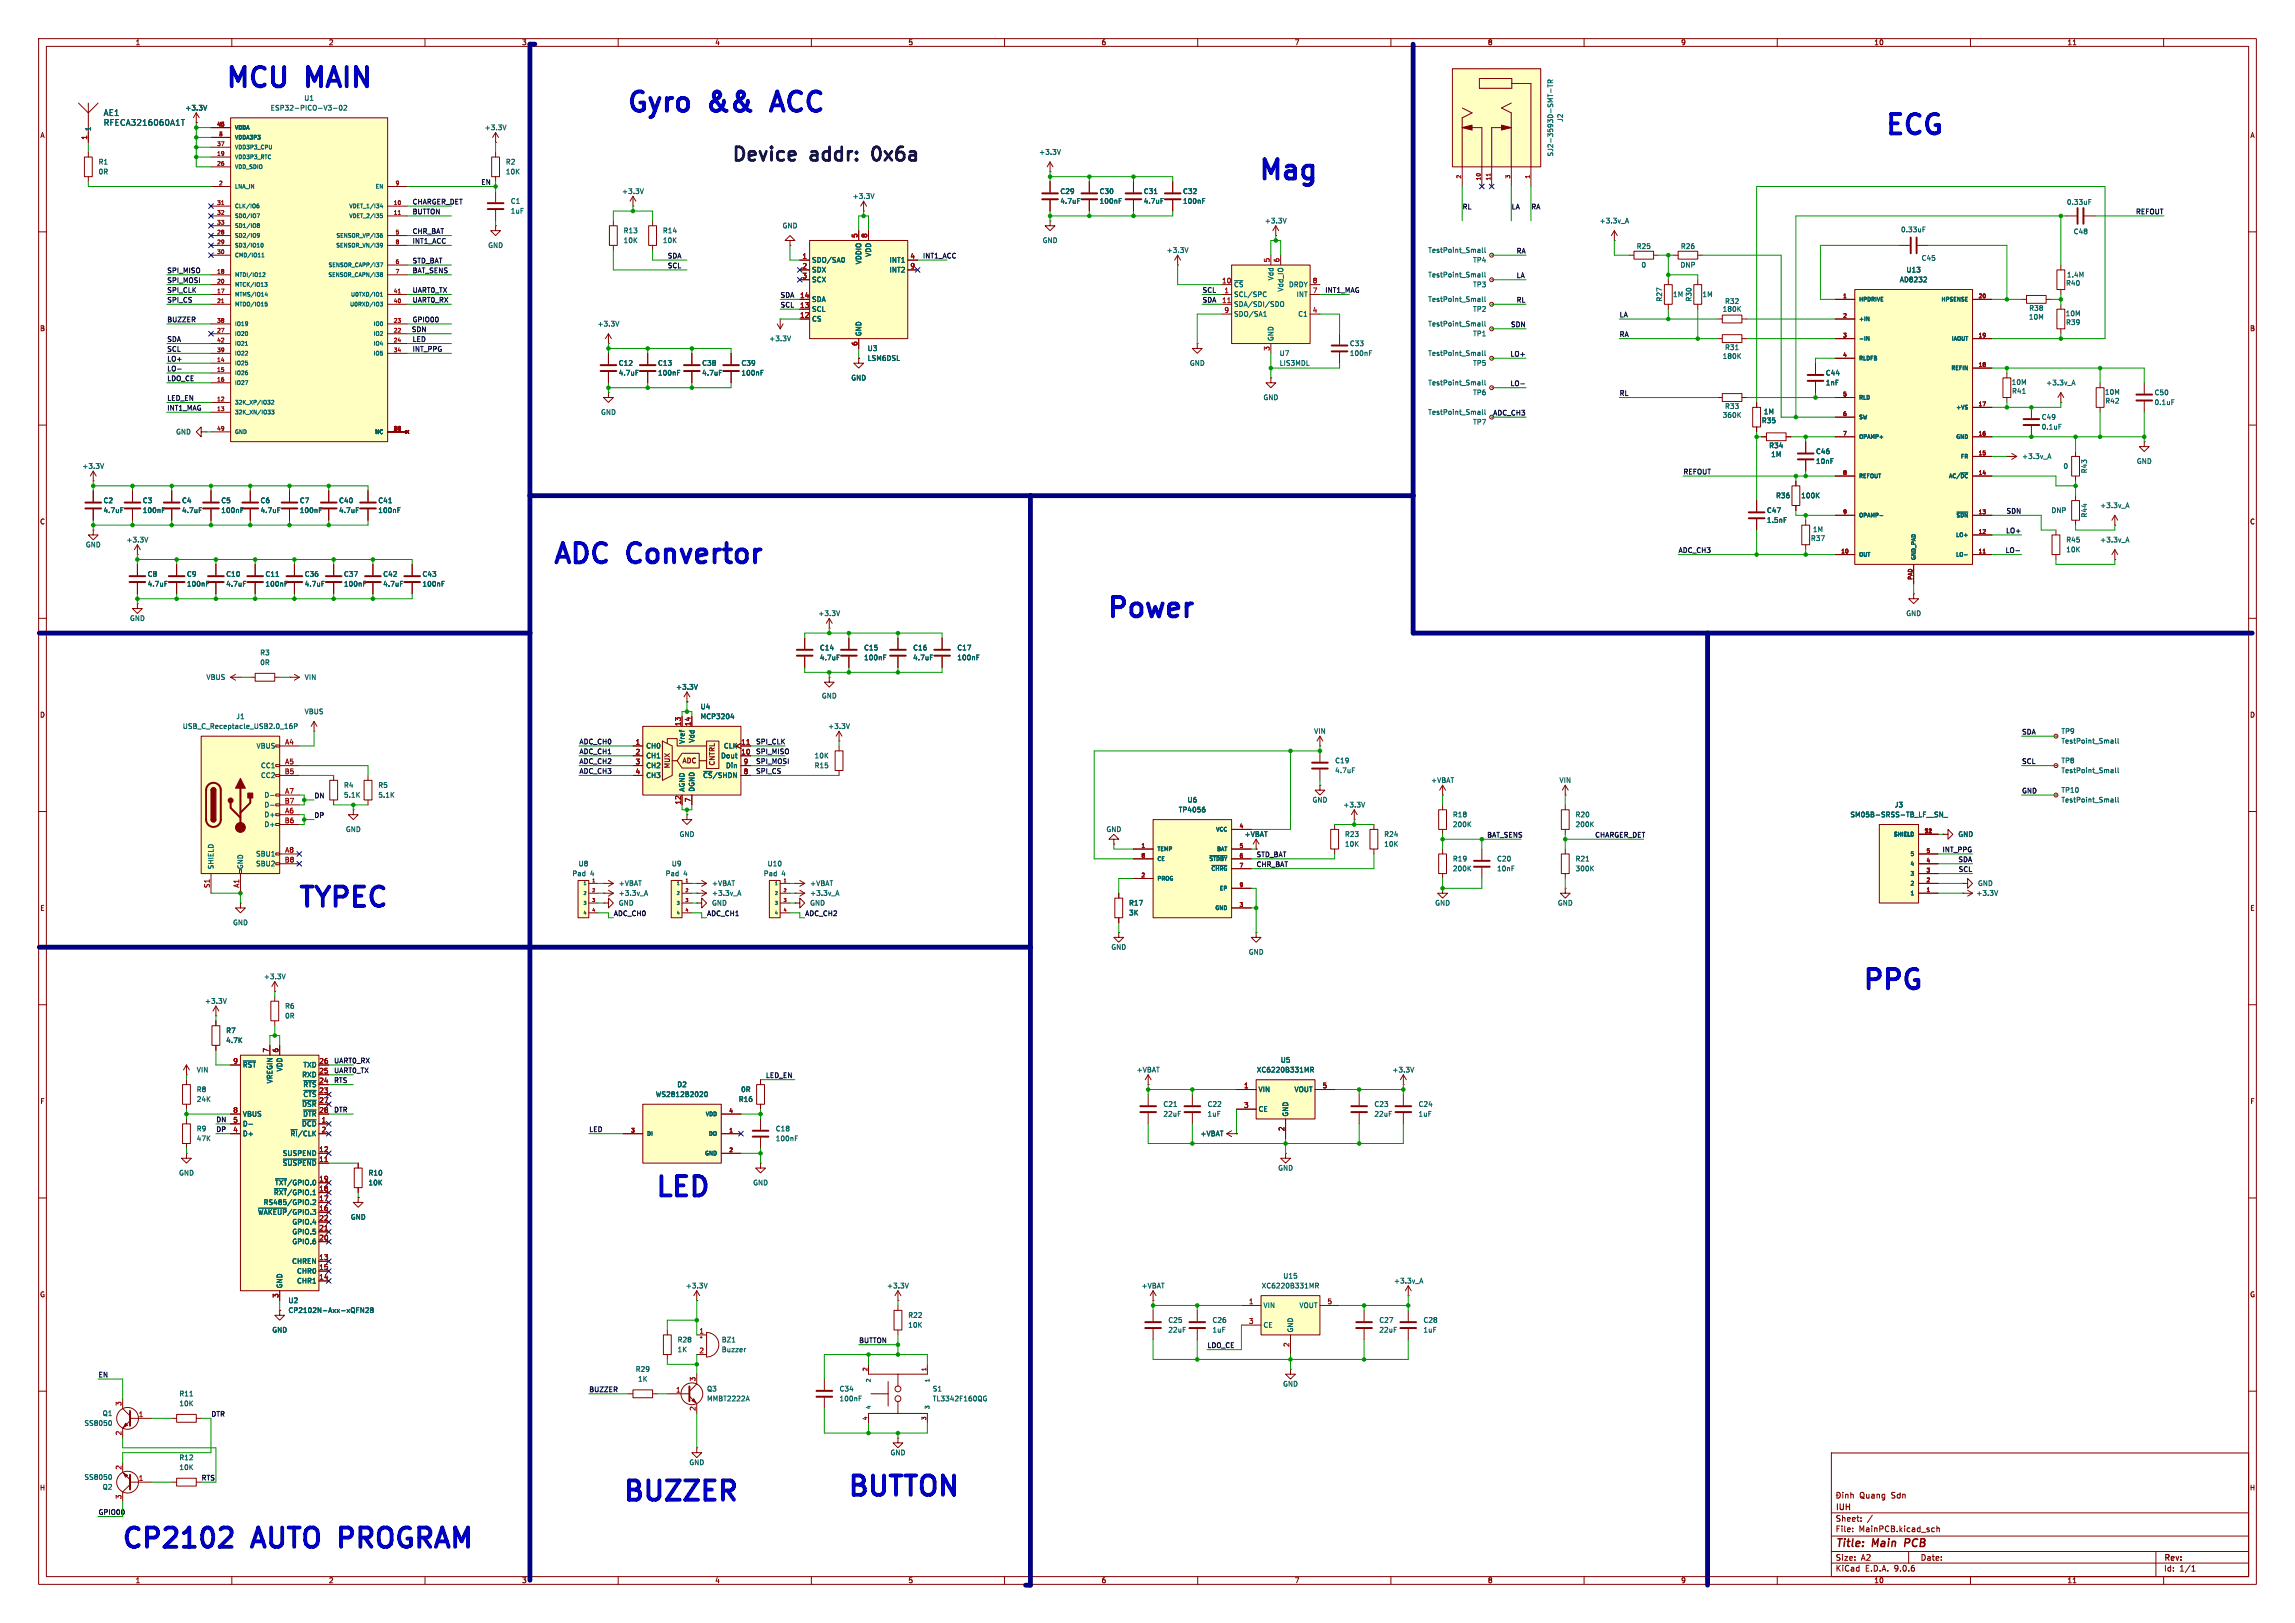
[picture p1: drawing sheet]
<svg xmlns="http://www.w3.org/2000/svg" width="594mm" height="420mm" viewBox="0 0 594 420" stroke-linecap="round" stroke-linejoin="round" font-family="sans-serif">
<defs><g id="words">
<g font-size="7" fill="#0000c2">
<text x="57.8" y="24.1">MCU</text>
<text x="79.5" y="24.1">MAIN</text>
<text x="161.6" y="30.4">Gyro</text>
<text x="183.8" y="30.4">&amp;&amp;</text>
<text x="202" y="30.4">ACC</text>
<text x="487.3" y="36.3">ECG</text>
<text x="325.1" y="47.9">Mag</text>
<text x="142.5" y="147.3">ADC</text>
<text x="162.6" y="147.3">Convertor</text>
<text x="285.9" y="161.2">Power</text>
<text x="76.6" y="236.2">TYPEC</text>
<text x="481.5" y="257.5">PPG</text>
<text x="169" y="311.1">LED</text>
<text x="160.6" y="389.8">BUZZER</text>
<text x="218.8" y="388.6">BUTTON</text>
<text x="30.9" y="402">CP2102</text>
<text x="65.7" y="402">AUTO PROGRAM</text>
</g>
<g font-size="4.9" fill="#0f0f0f">
<text x="189.2" y="42">Device</text>
<text x="210.1" y="42">addr:</text>
<text x="227.5" y="42">0x6a</text>
</g>
<g font-size="2.8" fill="#840000">
<text x="475" y="400.9">Title:</text>
<text x="484.7" y="400.9">Main</text>
<text x="493.8" y="400.9">PCB</text>
</g>
<g font-size="2.1" fill="#006464">
<text x="26.7" y="32.7">RFECA3216060A1T</text>
<text x="26.7" y="30.2">AE1</text>
</g>
<g font-size="2.1" fill="#840000">
<text x="481.2" y="388">Quang</text>
<text x="475" y="394">Sheet:</text>
<text x="475" y="391.2">IUH</text>
<text x="475" y="396.7">File:</text>
<text x="481.1" y="396.7">MainPCB.kicad_sch</text>
<text x="475" y="406.9">KiCad</text>
<text x="475" y="404.1">Size:</text>
<text x="481.7" y="404.1">A2</text>
<text x="482.7" y="406.9">E.D.A.</text>
<text x="490.3" y="406.9">9.0.6</text>
<text x="497" y="404.1">Date:</text>
<text x="560" y="404.3">Rev:</text>
<text x="560" y="406.9">Id:</text>
<text x="564.1" y="406.9">1/1</text>
</g>
<g font-size="1.8" fill="#840000">
<text x="35" y="11.9">1</text>
<text x="85" y="11.9">2</text>
<text x="135" y="11.9">3</text>
<text x="185" y="11.9">4</text>
<text x="235" y="11.9">5</text>
<text x="285" y="11.9">6</text>
<text x="335" y="11.9">7</text>
<text x="385" y="11.9">8</text>
<text x="435" y="11.9">9</text>
<text x="485" y="11.9">10</text>
<text x="535" y="11.9">11</text>
<text x="10.3" y="35.9">A</text>
<text x="582.3" y="35.9">A</text>
<text x="10.3" y="85.9">B</text>
<text x="582.3" y="85.9">B</text>
<text x="10.3" y="135.9">C</text>
<text x="582.3" y="135.9">C</text>
<text x="10.3" y="185.9">D</text>
<text x="582.3" y="185.9">D</text>
<text x="176.5" y="197.7">ADC</text>
<text x="173.6" y="198.9" transform="rotate(-90 173.6 198.9)">MUX</text>
<text x="185.2" y="198.2" transform="rotate(-90 185.2 198.2)">CNTRL</text>
<text x="10.3" y="235.9">E</text>
<text x="582.3" y="235.9">E</text>
<text x="10.3" y="285.9">F</text>
<text x="582.3" y="285.9">F</text>
<text x="10.3" y="335.9">G</text>
<text x="582.3" y="335.9">G</text>
<text x="10.2" y="385.9">H</text>
<text x="582.2" y="385.9">H</text>
<text x="35" y="409.9">1</text>
<text x="85" y="409.9">2</text>
<text x="135" y="409.9">3</text>
<text x="185" y="409.9">4</text>
<text x="235" y="409.9">5</text>
<text x="285" y="409.9">6</text>
<text x="335" y="409.9">7</text>
<text x="385" y="409.9">8</text>
<text x="435" y="409.9">9</text>
<text x="485" y="409.9">10</text>
<text x="535" y="409.9">11</text>
</g>
<g font-size="1.8" fill="#006464">
<text x="47.9" y="28.8">+3.3V</text>
<text x="69.9" y="28.8">ESP32-PICO-V3-02</text>
<text x="78.6" y="26.3">U1</text>
<text x="23.7" y="34" transform="rotate(-90 23.7 34)">1</text>
<text x="125.3" y="33.9">+3.3V</text>
<text x="404.7" y="31.7" transform="rotate(-90 404.7 31.7)">J2</text>
<text x="268.8" y="40.2">+3.3V</text>
<text x="402.2" y="40.6" transform="rotate(-90 402.2 40.6)">SJ2-3593D-SMT-TR</text>
<text x="25.4" y="42.8">R1</text>
<text x="25.4" y="45.3">0R</text>
<text x="130.8" y="42.8">R2</text>
<text x="130.8" y="45.3">10K</text>
<text x="132.1" y="52.9">C1</text>
<text x="160.9" y="50.4">+3.3V</text>
<text x="220.6" y="51.7">+3.3V</text>
<text x="274.3" y="50.4">C29</text>
<text x="274.3" y="52.9">4.7uF</text>
<text x="284.5" y="52.9">100nF</text>
<text x="284.5" y="50.4">C30</text>
<text x="295.9" y="50.4">C31</text>
<text x="295.9" y="52.9">4.7uF</text>
<text x="306.1" y="52.9">100nF</text>
<text x="306.1" y="50.4">C32</text>
<text x="534.8" y="53.2">0.33uF</text>
<text x="132.1" y="55.5">1uF</text>
<text x="202.4" y="59.3">GND</text>
<text x="327.3" y="58">+3.3V</text>
<text x="413.9" y="58">+3.3v_A</text>
<text x="126.2" y="64.4">GND</text>
<text x="161.3" y="60.6">R13</text>
<text x="161.3" y="63.1">10K</text>
<text x="171.5" y="60.6">R14</text>
<text x="171.5" y="63.1">10K</text>
<text x="269.7" y="63.1">GND</text>
<text x="301.9" y="65.6">+3.3V</text>
<text x="369.5" y="65.6">TestPoint_Small</text>
<text x="423.5" y="64.6">R25</text>
<text x="434.9" y="64.6">R26</text>
<text x="491.9" y="60.3">0.33uF</text>
<text x="536.6" y="60.8">C48</text>
<text x="210.1" y="68.2">SDO/SA0</text>
<text x="210.1" y="70.7">SDX</text>
<text x="223.1" y="68.5" transform="rotate(-90 223.1 68.5)">VDDIO</text>
<text x="225.7" y="66.6" transform="rotate(-90 225.7 66.6)">VDD</text>
<text x="230.1" y="68.2">INT1</text>
<text x="230.1" y="70.7">INT2</text>
<text x="369.5" y="72">TestPoint_Small</text>
<text x="381.1" y="68.2">TP4</text>
<text x="424.7" y="69.4">0</text>
<text x="434.8" y="69.4">DNP</text>
<text x="493.3" y="70.7">U13</text>
<text x="497.2" y="67.7">C45</text>
<text x="534.9" y="72">1.4M</text>
<text x="210.1" y="73.3">SCX</text>
<text x="319.3" y="74.5">~{CS}</text>
<text x="319.3" y="77.1">SCL/SPC</text>
<text x="329.8" y="72.7" transform="rotate(-90 329.8 72.7)">Vdd</text>
<text x="332.3" y="75.6" transform="rotate(-90 332.3 75.6)">Vdd_IO</text>
<text x="333.5" y="74.5">DRDY</text>
<text x="335.5" y="77.1">INT</text>
<text x="381.1" y="74.5">TP3</text>
<text x="432.9" y="77.1">1M</text>
<text x="440.5" y="77.1">1M</text>
<text x="491.6" y="73.3">AD8232</text>
<text x="534.6" y="74.1">R40</text>
<text x="210.1" y="78.3">SDA</text>
<text x="210.1" y="80.9">SCL</text>
<text x="210.1" y="83.4">CS</text>
<text x="319.3" y="79.6">SDA/SDI/SDO</text>
<text x="319.3" y="82.1">SDO/SA1</text>
<text x="335.9" y="82.1">C1</text>
<text x="369.5" y="78.3">TestPoint_Small</text>
<text x="381.1" y="80.9">TP2</text>
<text x="430.4" y="78.1" transform="rotate(-90 430.4 78.1)">R27</text>
<text x="438" y="78.1" transform="rotate(-90 438 78.1)">R30</text>
<text x="445.8" y="80.9">180K</text>
<text x="446.4" y="78.8">R32</text>
<text x="525" y="82.9">10M</text>
<text x="525.1" y="80.6">R38</text>
<text x="534.5" y="82">10M</text>
<text x="154.5" y="84.7">+3.3V</text>
<text x="199" y="88.5">+3.3V</text>
<text x="223.1" y="87.1" transform="rotate(-90 223.1 87.1)">GND</text>
<text x="329.8" y="88.4" transform="rotate(-90 329.8 88.4)">GND</text>
<text x="349.3" y="89.8">C33</text>
<text x="369.5" y="84.7">TestPoint_Small</text>
<text x="381.1" y="87.2">TP1</text>
<text x="534.6" y="84.3">R39</text>
<text x="160" y="94.8">C12</text>
<text x="170.2" y="94.8">C13</text>
<text x="181.6" y="94.8">C38</text>
<text x="191.8" y="94.8">C39</text>
<text x="224.5" y="93.6">LSM6DSL</text>
<text x="224.5" y="91">U3</text>
<text x="307.8" y="94.8">GND</text>
<text x="331.1" y="92.3">U7</text>
<text x="331.1" y="94.8">LIS3MDL</text>
<text x="349.3" y="92.3">100nF</text>
<text x="369.5" y="92.3">TestPoint_Small</text>
<text x="381.1" y="94.8">TP5</text>
<text x="445.8" y="93.1">180K</text>
<text x="446.4" y="90.8">R31</text>
<text x="160" y="97.4">4.7uF</text>
<text x="170.2" y="97.4">100nF</text>
<text x="181.6" y="97.4">4.7uF</text>
<text x="191.8" y="97.4">100nF</text>
<text x="220.2" y="98.7">GND</text>
<text x="369.5" y="99.9">TestPoint_Small</text>
<text x="472.4" y="99.9">1nF</text>
<text x="472.4" y="97.4">C44</text>
<text x="520.6" y="99.8">10M</text>
<text x="529.5" y="99.9">+3.3v_A</text>
<text x="155.4" y="107.5">GND</text>
<text x="326.9" y="103.7">GND</text>
<text x="369.5" y="107.5">TestPoint_Small</text>
<text x="381.1" y="102.5">TP6</text>
<text x="446.4" y="106">R33</text>
<text x="456.4" y="107.4">1M</text>
<text x="520.7" y="102.1">R41</text>
<text x="544.7" y="102.3">10M</text>
<text x="544.8" y="104.6">R42</text>
<text x="557.5" y="102.5">C50</text>
<text x="557.5" y="105">0.1uF</text>
<text x="45.4" y="112.6">GND</text>
<text x="381.1" y="110.1">TP7</text>
<text x="445.8" y="108.3">360K</text>
<text x="455.9" y="109.7">R35</text>
<text x="528.3" y="108.8">C49</text>
<text x="528.3" y="111.4">0.1uF</text>
<text x="457.8" y="116.2">R34</text>
<text x="458.3" y="118.5">1M</text>
<text x="469.9" y="117.7">C46</text>
<text x="523.2" y="119">+3.3v_A</text>
<text x="21.2" y="121.5">+3.3V</text>
<text x="469.9" y="120.2">10nF</text>
<text x="534" y="121.5">0</text>
<text x="540.4" y="122.6" transform="rotate(-90 540.4 122.6)">R43</text>
<text x="553" y="120.2">GND</text>
<text x="26.7" y="130.4">C2</text>
<text x="36.8" y="130.4">C3</text>
<text x="47" y="130.4">C4</text>
<text x="57.2" y="130.4">C5</text>
<text x="67.3" y="130.4">C6</text>
<text x="77.5" y="130.4">C7</text>
<text x="87.6" y="130.4">C40</text>
<text x="97.8" y="130.4">C41</text>
<text x="459.6" y="129.1">R36</text>
<text x="466.1" y="129.1">100K</text>
<text x="543.5" y="131.7">+3.3v_A</text>
<text x="26.7" y="132.9">4.7uF</text>
<text x="36.8" y="132.9">100nF</text>
<text x="47" y="132.9">4.7uF</text>
<text x="57.2" y="132.9">100nF</text>
<text x="67.3" y="132.9">4.7uF</text>
<text x="77.5" y="132.9">100nF</text>
<text x="87.6" y="132.9">4.7uF</text>
<text x="97.8" y="132.9">100nF</text>
<text x="457.2" y="132.9">C47</text>
<text x="457.2" y="135.5">1.5nF</text>
<text x="469.1" y="137.9">1M</text>
<text x="530.9" y="132.9">DNP</text>
<text x="540.4" y="134" transform="rotate(-90 540.4 134)">R44</text>
<text x="22.1" y="141.8">GND</text>
<text x="32.6" y="140.6">+3.3V</text>
<text x="468.6" y="140.2">R37</text>
<text x="534.7" y="140.6">R45</text>
<text x="534.7" y="143.1">10K</text>
<text x="543.5" y="140.6">+3.3v_A</text>
<text x="38.1" y="149.5">C8</text>
<text x="48.3" y="149.5">C9</text>
<text x="58.4" y="149.5">C10</text>
<text x="68.6" y="149.5">C11</text>
<text x="78.7" y="149.5">C36</text>
<text x="88.9" y="149.5">C37</text>
<text x="99.1" y="149.5">C42</text>
<text x="109.2" y="149.5">C43</text>
<text x="38.1" y="152">4.7uF</text>
<text x="48.3" y="152">100nF</text>
<text x="58.4" y="152">4.7uF</text>
<text x="68.6" y="152">100nF</text>
<text x="78.7" y="152">4.7uF</text>
<text x="88.9" y="152">100nF</text>
<text x="99.1" y="152">4.7uF</text>
<text x="109.2" y="152">100nF</text>
<text x="33.5" y="160.9">GND</text>
<text x="211.7" y="159.6">+3.3V</text>
<text x="493.3" y="159.6">GND</text>
<text x="67.2" y="169.8">R3</text>
<text x="67.2" y="172.3">0R</text>
<text x="212.1" y="168.5">C14</text>
<text x="212.1" y="171">4.7uF</text>
<text x="223.5" y="171">100nF</text>
<text x="223.5" y="168.5">C15</text>
<text x="236.2" y="168.5">C16</text>
<text x="236.2" y="171">4.7uF</text>
<text x="247.7" y="171">100nF</text>
<text x="247.7" y="168.5">C17</text>
<text x="53.3" y="176.1">VBUS</text>
<text x="78.7" y="176.1">VIN</text>
<text x="174.9" y="178.7">+3.3V</text>
<text x="78.7" y="185">VBUS</text>
<text x="181.2" y="183.7">U4</text>
<text x="212.6" y="180.9">GND</text>
<text x="47.2" y="188.8">USB_C_Receptacle_USB2.0_16P</text>
<text x="61" y="186.3">J1</text>
<text x="181.2" y="186.3">MCP3204</text>
<text x="214.2" y="188.8">+3.3V</text>
<text x="340" y="190.1">VIN</text>
<text x="533.4" y="190.1">TP9</text>
<text x="66.3" y="193.9">VBUS</text>
<text x="167.1" y="193.9">CH0</text>
<text x="167.1" y="196.4">CH1</text>
<text x="177.4" y="192.6" transform="rotate(-90 177.4 192.6)">Vref</text>
<text x="179.9" y="192.3" transform="rotate(-90 179.9 192.3)">Vdd</text>
<text x="186.5" y="196.4">Dout</text>
<text x="187.2" y="193.9">CLK</text>
<text x="210.7" y="196.4">10K</text>
<text x="345.4" y="197.7">C19</text>
<text x="533.4" y="197.7">TP8</text>
<text x="533.4" y="192.6">TestPoint_Small</text>
<text x="67.4" y="199">CC1</text>
<text x="67.4" y="201.5">CC2</text>
<text x="167.1" y="199">CH2</text>
<text x="167.1" y="201.5">CH3</text>
<text x="181.9" y="201.5">~{CS}/SHDN</text>
<text x="187.8" y="199">Din</text>
<text x="210.7" y="199">R15</text>
<text x="345.4" y="200.3">4.7uF</text>
<text x="370.3" y="202.8">+VBAT</text>
<text x="403.5" y="202.8">VIN</text>
<text x="533.4" y="200.3">TestPoint_Small</text>
<text x="68.3" y="206.6">D-</text>
<text x="68.3" y="209.1">D-</text>
<text x="88.9" y="204.1">R4</text>
<text x="88.9" y="206.6">5.1K</text>
<text x="97.8" y="204.1">R5</text>
<text x="97.8" y="206.6">5.1K</text>
<text x="177.4" y="205" transform="rotate(-90 177.4 205)">AGND</text>
<text x="179.9" y="205" transform="rotate(-90 179.9 205)">DGND</text>
<text x="307.2" y="207.9">U6</text>
<text x="339.6" y="207.9">GND</text>
<text x="347.6" y="209.1">+3.3V</text>
<text x="490.3" y="209.1">J3</text>
<text x="533.4" y="207.9">TestPoint_Small</text>
<text x="533.4" y="205.3">TP10</text>
<text x="68.3" y="211.7">D+</text>
<text x="68.3" y="214.2">D+</text>
<text x="89.4" y="215.5">GND</text>
<text x="286.3" y="215.5">GND</text>
<text x="305" y="210.4">TP4056</text>
<text x="375.9" y="214.2">200K</text>
<text x="375.9" y="211.7">R18</text>
<text x="407.7" y="214.2">200K</text>
<text x="407.7" y="211.7">R20</text>
<text x="478.8" y="211.7">SM05B-SRSS-TB_LF__SN_</text>
<text x="66.2" y="221.8">SBU1</text>
<text x="175.8" y="216.8">GND</text>
<text x="322" y="216.8">+VBAT</text>
<text x="348" y="216.8">R23</text>
<text x="348" y="219.3">10K</text>
<text x="358.1" y="216.8">R24</text>
<text x="358.1" y="219.3">10K</text>
<text x="506.7" y="216.8">GND</text>
<text x="55.5" y="225" transform="rotate(-90 55.5 225)">SHIELD</text>
<text x="63.1" y="225" transform="rotate(-90 63.1 225)">GND</text>
<text x="66.2" y="224.4">SBU2</text>
<text x="148" y="226.9">Pad</text>
<text x="149.6" y="224.4">U8</text>
<text x="152.8" y="226.9">4</text>
<text x="172.2" y="226.9">Pad</text>
<text x="173.8" y="224.4">U9</text>
<text x="176.9" y="226.9">4</text>
<text x="197.6" y="226.9">Pad</text>
<text x="198.6" y="224.4">U10</text>
<text x="202.3" y="226.9">4</text>
<text x="375.9" y="225.7">200K</text>
<text x="375.9" y="223.1">R19</text>
<text x="387.4" y="223.1">C20</text>
<text x="387.4" y="225.7">10nF</text>
<text x="407.7" y="225.7">300K</text>
<text x="407.7" y="223.1">R21</text>
<text x="160" y="229.5">+VBAT</text>
<text x="160" y="232">+3.3v_A</text>
<text x="184.2" y="232">+3.3v_A</text>
<text x="184.2" y="229.5">+VBAT</text>
<text x="209.6" y="232">+3.3v_A</text>
<text x="209.6" y="229.5">+VBAT</text>
<text x="511.4" y="232">+3.3V</text>
<text x="511.8" y="229.5">GND</text>
<text x="60.2" y="239.6">GND</text>
<text x="160" y="234.5">GND</text>
<text x="184.2" y="234.5">GND</text>
<text x="209.6" y="234.5">GND</text>
<text x="292.1" y="237.1">3K</text>
<text x="292.1" y="234.5">R17</text>
<text x="371.3" y="234.5">GND</text>
<text x="403.1" y="234.5">GND</text>
<text x="287.5" y="246">GND</text>
<text x="323.1" y="247.2">GND</text>
<text x="68.2" y="253.6">+3.3V</text>
<text x="52.9" y="259.9">+3.3V</text>
<text x="73.7" y="261.2">R6</text>
<text x="73.7" y="263.8">0R</text>
<text x="58.4" y="267.6">R7</text>
<text x="58.4" y="270.1">4.7K</text>
<text x="331.4" y="275.2">U5</text>
<text x="50.8" y="277.7">VIN</text>
<text x="62.7" y="276.5">~{RST}</text>
<text x="70.7" y="280.5" transform="rotate(-90 70.7 280.5)">VREGIN</text>
<text x="73.3" y="277.4" transform="rotate(-90 73.3 277.4)">VDD</text>
<text x="78.1" y="279">RXD</text>
<text x="78.4" y="276.5">TXD</text>
<text x="78.4" y="281.5">~{RTS}</text>
<text x="175.2" y="281.5">D2</text>
<text x="294.1" y="277.7">+VBAT</text>
<text x="325.2" y="277.7">XC6220B331MR</text>
<text x="360.3" y="277.7">+3.3V</text>
<text x="50.8" y="282.8">R8</text>
<text x="50.8" y="285.3">24K</text>
<text x="78.1" y="286.6">~{DSR}</text>
<text x="78.4" y="284.1">~{CTS}</text>
<text x="169.6" y="284.1">WS2812B2020</text>
<text x="191.1" y="285.3">R16</text>
<text x="191.7" y="282.8">0R</text>
<text x="301" y="286.6">C21</text>
<text x="312.4" y="286.6">C22</text>
<text x="325.6" y="282.8">VIN</text>
<text x="325.6" y="287.9">CE</text>
<text x="334.9" y="282.8">VOUT</text>
<text x="355.6" y="286.6">C23</text>
<text x="367" y="286.6">C24</text>
<text x="50.8" y="293">R9</text>
<text x="62.7" y="289.2">VBUS</text>
<text x="62.7" y="291.7">D-</text>
<text x="78" y="291.7">~{DCD}</text>
<text x="78.3" y="289.2">~{DTR}</text>
<text x="200.7" y="293">C18</text>
<text x="301" y="289.2">22uF</text>
<text x="312.4" y="289.2">1uF</text>
<text x="333.6" y="289.1" transform="rotate(-90 333.6 289.1)">GND</text>
<text x="355.6" y="289.2">22uF</text>
<text x="367" y="289.2">1uF</text>
<text x="50.8" y="295.5">47K</text>
<text x="62.7" y="294.2">D+</text>
<text x="73.1" y="299.3">SUSPEND</text>
<text x="75.1" y="294.2">~{RI}/CLK</text>
<text x="200.7" y="295.5">100nF</text>
<text x="310.6" y="294.2">+VBAT</text>
<text x="46.2" y="304.4">GND</text>
<text x="73.1" y="301.9">~{SUSPEND}</text>
<text x="95.3" y="304.4">R10</text>
<text x="330.7" y="303.1">GND</text>
<text x="70.8" y="309.5">~{RXT}/GPIO.1</text>
<text x="71.1" y="306.9">~{TXT}/GPIO.0</text>
<text x="95.3" y="306.9">10K</text>
<text x="194.8" y="306.9">GND</text>
<text x="66.7" y="314.6">~{WAKEUP}/GPIO.3</text>
<text x="68.1" y="312">RS485/GPIO.2</text>
<text x="75.5" y="317.1">GPIO.4</text>
<text x="90.7" y="315.8">GND</text>
<text x="75.5" y="319.6">GPIO.5</text>
<text x="75.5" y="322.2">GPIO.6</text>
<text x="75.5" y="327.3">CHREN</text>
<text x="76.8" y="329.8">CHR0</text>
<text x="73.3" y="333.5" transform="rotate(-90 73.3 333.5)">GND</text>
<text x="76.8" y="332.3">CHR1</text>
<text x="177.4" y="333.6">+3.3V</text>
<text x="229.5" y="333.6">+3.3V</text>
<text x="295.4" y="333.6">+VBAT</text>
<text x="326.4" y="333.6">XC6220B331MR</text>
<text x="332" y="331.1">U15</text>
<text x="360.7" y="332.3">+3.3v_A</text>
<text x="74.5" y="337.4">U2</text>
<text x="74.5" y="340">CP2102N-Axx-xQFN28</text>
<text x="235" y="341.2">R22</text>
<text x="326.9" y="338.7">VIN</text>
<text x="336.2" y="338.7">VOUT</text>
<text x="70.4" y="345">GND</text>
<text x="175.3" y="347.6">R28</text>
<text x="186.7" y="347.6">BZ1</text>
<text x="235" y="343.8">10K</text>
<text x="302.3" y="342.5">C25</text>
<text x="302.3" y="345">22uF</text>
<text x="313.7" y="345">1uF</text>
<text x="313.7" y="342.5">C26</text>
<text x="326.9" y="343.8">CE</text>
<text x="334.9" y="344.9" transform="rotate(-90 334.9 344.9)">GND</text>
<text x="356.9" y="342.5">C27</text>
<text x="356.9" y="345">22uF</text>
<text x="368.3" y="345">1uF</text>
<text x="368.3" y="342.5">C28</text>
<text x="175.3" y="350.1">1K</text>
<text x="186.7" y="350.1">Buzzer</text>
<text x="164.4" y="355.2">R29</text>
<text x="165" y="357.7">1K</text>
<text x="332" y="359">GND</text>
<text x="46.3" y="361.5">R11</text>
<text x="46.3" y="364.1">10K</text>
<text x="182.9" y="360.3">Q3</text>
<text x="182.9" y="362.8">MMBT2222A</text>
<text x="217.2" y="362.8">100nF</text>
<text x="217.2" y="360.3">C34</text>
<text x="241.3" y="362.8">TL3342F160QG</text>
<text x="241.3" y="360.3">S1</text>
<text x="21.7" y="369.2">SS8050</text>
<text x="26.5" y="366.6">Q1</text>
<text x="230.4" y="376.8">GND</text>
<text x="21.7" y="383.1">SS8050</text>
<text x="46.3" y="378.1">R12</text>
<text x="46.3" y="380.6">10K</text>
<text x="178.3" y="379.3">GND</text>
<text x="26.5" y="385.7">Q2</text>
</g>
<g font-size="1.8" fill="#a90000">
<text x="22.6" y="36.3" transform="rotate(-90 22.6 36.3)">1</text>
<text x="222" y="61.7" transform="rotate(-90 222 61.7)">5</text>
<text x="224.5" y="61.7" transform="rotate(-90 224.5 61.7)">8</text>
<text x="207.6" y="67.1">1</text>
<text x="207.6" y="69.6">2</text>
<text x="235.5" y="67.1">4</text>
<text x="235.5" y="69.6">9</text>
<text x="328.7" y="68" transform="rotate(-90 328.7 68)">5</text>
<text x="331.2" y="68" transform="rotate(-90 331.2 68)">6</text>
<text x="207" y="77.2">14</text>
<text x="207.6" y="72.1">3</text>
<text x="316.2" y="73.4">10</text>
<text x="316.8" y="75.9">1</text>
<text x="339.7" y="73.4">8</text>
<text x="339.7" y="75.9">7</text>
<text x="207" y="79.8">13</text>
<text x="207" y="82.3">12</text>
<text x="316.2" y="78.5">11</text>
<text x="316.8" y="81">9</text>
<text x="339.7" y="81">4</text>
<text x="222" y="89.6" transform="rotate(-90 222 89.6)">6</text>
<text x="328.7" y="90.9" transform="rotate(-90 328.7 90.9)">3</text>
<text x="176.3" y="188" transform="rotate(-90 176.3 188)">13</text>
<text x="178.8" y="188" transform="rotate(-90 178.8 188)">14</text>
<text x="73.7" y="192.8">A4</text>
<text x="73.7" y="197.9">A5</text>
<text x="164.4" y="192.8">1</text>
<text x="164.4" y="195.3">2</text>
<text x="164.4" y="197.9">3</text>
<text x="191.7" y="192.8">11</text>
<text x="191.7" y="195.3">10</text>
<text x="192.3" y="197.9">9</text>
<text x="73.6" y="200.4">B5</text>
<text x="164.4" y="200.4">4</text>
<text x="192.3" y="200.4">8</text>
<text x="73.6" y="208">B7</text>
<text x="73.7" y="205.5">A7</text>
<text x="176.3" y="208.3" transform="rotate(-90 176.3 208.3)">12</text>
<text x="178.8" y="207.7" transform="rotate(-90 178.8 207.7)">7</text>
<text x="73.6" y="213.1">B6</text>
<text x="73.7" y="210.6">A6</text>
<text x="73.7" y="220.7">A8</text>
<text x="73.6" y="223.3">B8</text>
<text x="54.4" y="229.9" transform="rotate(-90 54.4 229.9)">S1</text>
<text x="62" y="229.9" transform="rotate(-90 62 229.9)">A1</text>
<text x="60.3" y="275.3">9</text>
<text x="69.6" y="272.5" transform="rotate(-90 69.6 272.5)">7</text>
<text x="72.1" y="272.5" transform="rotate(-90 72.1 272.5)">6</text>
<text x="82.5" y="275.3">26</text>
<text x="82.5" y="277.9">25</text>
<text x="82.5" y="280.4">24</text>
<text x="321.9" y="281.7">1</text>
<text x="342.2" y="281.7">5</text>
<text x="82.5" y="283">23</text>
<text x="82.5" y="285.5">27</text>
<text x="321.9" y="286.8">3</text>
<text x="60.3" y="288">8</text>
<text x="60.3" y="290.6">5</text>
<text x="60.3" y="293.1">4</text>
<text x="82.5" y="288">28</text>
<text x="83.1" y="290.6">1</text>
<text x="83.1" y="293.1">2</text>
<text x="332.5" y="292.8" transform="rotate(-90 332.5 292.8)">2</text>
<text x="82.5" y="298.2">12</text>
<text x="82.5" y="300.7">11</text>
<text x="82.5" y="305.8">19</text>
<text x="82.5" y="308.4">18</text>
<text x="82.5" y="310.9">17</text>
<text x="82.5" y="313.4">16</text>
<text x="82.5" y="316">22</text>
<text x="82.5" y="318.5">21</text>
<text x="82.5" y="321.1">20</text>
<text x="82.5" y="326.1">13</text>
<text x="82.5" y="328.7">15</text>
<text x="72.1" y="336" transform="rotate(-90 72.1 336)">3</text>
<text x="82.5" y="331.2">14</text>
<text x="323.1" y="337.6">1</text>
<text x="343.5" y="337.6">5</text>
<text x="180.9" y="345.2">1</text>
<text x="323.1" y="342.6">3</text>
<text x="180.9" y="350.3">2</text>
<text x="333.8" y="348.7" transform="rotate(-90 333.8 348.7)">2</text>
<text x="180.1" y="357.6" transform="rotate(-90 180.1 357.6)">3</text>
<text x="31.5" y="363.9" transform="rotate(-90 31.5 363.9)">3</text>
<text x="174.9" y="360.4">1</text>
<text x="180.1" y="365.2" transform="rotate(-90 180.1 365.2)">2</text>
<text x="31.5" y="371.5" transform="rotate(-90 31.5 371.5)">2</text>
<text x="35.8" y="366.8">1</text>
<text x="31.5" y="380.4" transform="rotate(-90 31.5 380.4)">2</text>
<text x="35.8" y="383.3">1</text>
<text x="31.5" y="388.1" transform="rotate(-90 31.5 388.1)">3</text>
</g>
<g font-size="1.8" fill="#0f0f0f">
<text x="124.5" y="47.9">EN</text>
<text x="106.7" y="53">CHARGER_DET</text>
<text x="106.7" y="55.5">BUTTON</text>
<text x="378.5" y="54.3">RL</text>
<text x="391.2" y="54.3">LA</text>
<text x="396.2" y="54.3">RA</text>
<text x="552.7" y="55.5">REFOUT</text>
<text x="106.7" y="60.6">CHR_BAT</text>
<text x="106.7" y="63.2">INT1_ACC</text>
<text x="392.4" y="65.7">RA</text>
<text x="43.2" y="70.8">SPI_MISO</text>
<text x="106.7" y="68.2">STD_BAT</text>
<text x="106.7" y="70.8">BAT_SENS</text>
<text x="172.7" y="67">SDA</text>
<text x="172.7" y="69.5">SCL</text>
<text x="238.8" y="67">INT1_ACC</text>
<text x="43.2" y="73.3">SPI_MOSI</text>
<text x="43.2" y="75.9">SPI_CLK</text>
<text x="106.7" y="75.9">UART0_TX</text>
<text x="201.9" y="77.1">SDA</text>
<text x="311.1" y="75.9">SCL</text>
<text x="342.9" y="75.9">INT1_MAG</text>
<text x="392.4" y="72">LA</text>
<text x="43.2" y="83.5">BUZZER</text>
<text x="43.2" y="78.4">SPI_CS</text>
<text x="106.7" y="78.4">UART0_RX</text>
<text x="106.7" y="83.5">GPIO00</text>
<text x="201.9" y="79.7">SCL</text>
<text x="311.1" y="78.4">SDA</text>
<text x="392.4" y="78.4">RL</text>
<text x="419.1" y="82.2">LA</text>
<text x="43.2" y="88.6">SDA</text>
<text x="106.5" y="86">SDN</text>
<text x="106.7" y="88.6">LED</text>
<text x="391" y="84.7">SDN</text>
<text x="419.1" y="87.3">RA</text>
<text x="43.2" y="93.6">LO+</text>
<text x="43.2" y="91.1">SCL</text>
<text x="106.7" y="91.1">INT_PPG</text>
<text x="390.8" y="92.4">LO+</text>
<text x="43.2" y="98.7">LDO_CE</text>
<text x="43.2" y="96.2">LO-</text>
<text x="390.8" y="100">LO-</text>
<text x="43.2" y="106.3">INT1_MAG</text>
<text x="43.2" y="103.8">LED_EN</text>
<text x="386.4" y="107.6">ADC_CH3</text>
<text x="419.1" y="102.5">RL</text>
<text x="435.6" y="122.8">REFOUT</text>
<text x="519.2" y="133">SDN</text>
<text x="434.3" y="143.2">ADC_CH3</text>
<text x="519" y="143.2">LO-</text>
<text x="519.1" y="138.1">LO+</text>
<text x="523.2" y="190.2">SDA</text>
<text x="149.9" y="192.7">ADC_CH0</text>
<text x="149.9" y="197.8">ADC_CH2</text>
<text x="149.9" y="195.2">ADC_CH1</text>
<text x="195.6" y="192.7">SPI_CLK</text>
<text x="195.6" y="195.2">SPI_MISO</text>
<text x="195.6" y="197.8">SPI_MOSI</text>
<text x="523.2" y="197.8">SCL</text>
<text x="149.9" y="200.3">ADC_CH3</text>
<text x="195.6" y="200.3">SPI_CS</text>
<text x="81.3" y="206.7">DN</text>
<text x="523.2" y="205.4">GND</text>
<text x="81.3" y="211.7">DP</text>
<text x="325.1" y="221.9">STD_BAT</text>
<text x="384.8" y="216.8">BAT_SENS</text>
<text x="412.7" y="216.8">CHARGER_DET</text>
<text x="502.7" y="220.6">INT_PPG</text>
<text x="325.1" y="224.4">CHR_BAT</text>
<text x="506.8" y="223.2">SDA</text>
<text x="506.8" y="225.7">SCL</text>
<text x="158.7" y="237.1">ADC_CH0</text>
<text x="182.9" y="237.1">ADC_CH1</text>
<text x="208.3" y="237.1">ADC_CH2</text>
<text x="86.4" y="275.2">UART0_RX</text>
<text x="86.4" y="277.8">UART0_TX</text>
<text x="86.4" y="280.3">RTS</text>
<text x="198.1" y="279.1">LED_EN</text>
<text x="86.4" y="287.9">DTR</text>
<text x="55.9" y="293">DP</text>
<text x="55.9" y="290.5">DN</text>
<text x="152.4" y="293">LED</text>
<text x="222.2" y="347.6">BUTTON</text>
<text x="312.4" y="348.9">LDO_CE</text>
<text x="25.4" y="356.5">EN</text>
<text x="152.4" y="360.3">BUZZER</text>
<text x="54.6" y="366.7">DTR</text>
<text x="52.1" y="383.2">RTS</text>
<text x="25.4" y="392.1">GPIO00</text>
</g>
<g font-size="1.4" fill="#a90000">
<text x="56.5" y="32.8">16</text>
<text x="56.5" y="35.3">4</text>
<text x="56.1" y="37.8">37</text>
<text x="56.1" y="40.4">19</text>
<text x="56.1" y="42.9">26</text>
<text x="378.2" y="46.3" transform="rotate(-90 378.2 46.3)">2</text>
<text x="383.3" y="46.8" transform="rotate(-90 383.3 46.8)">10</text>
<text x="385.8" y="46.8" transform="rotate(-90 385.8 46.8)">11</text>
<text x="390.9" y="46.3" transform="rotate(-90 390.9 46.3)">3</text>
<text x="396" y="46.3" transform="rotate(-90 396 46.3)">1</text>
<text x="56.1" y="53.1">31</text>
<text x="56.5" y="48">2</text>
<text x="101.8" y="53.1">10</text>
<text x="102.3" y="48">9</text>
<text x="56.1" y="55.6">32</text>
<text x="56.1" y="58.2">33</text>
<text x="101.8" y="55.6">11</text>
<text x="56.1" y="60.7">28</text>
<text x="56.1" y="63.2">29</text>
<text x="56.1" y="65.8">30</text>
<text x="102.3" y="60.7">5</text>
<text x="102.3" y="63.2">8</text>
<text x="56.1" y="70.9">18</text>
<text x="102.3" y="68.3">6</text>
<text x="102.3" y="70.9">7</text>
<text x="56.1" y="73.4">20</text>
<text x="56.1" y="75.9">17</text>
<text x="101.8" y="75.9">41</text>
<text x="476.9" y="77.2">1</text>
<text x="512" y="77.2">20</text>
<text x="56.1" y="78.5">21</text>
<text x="56.1" y="83.6">38</text>
<text x="101.8" y="78.5">40</text>
<text x="101.8" y="83.6">23</text>
<text x="476.9" y="82.3">2</text>
<text x="56.1" y="86.1">27</text>
<text x="56.1" y="88.6">42</text>
<text x="101.8" y="86.1">22</text>
<text x="101.8" y="88.6">24</text>
<text x="476.9" y="87.4">3</text>
<text x="512" y="87.4">19</text>
<text x="56.1" y="91.2">39</text>
<text x="56.1" y="93.7">14</text>
<text x="101.8" y="91.2">34</text>
<text x="476.9" y="92.5">4</text>
<text x="512" y="95">18</text>
<text x="56.1" y="96.3">15</text>
<text x="56.1" y="98.8">16</text>
<text x="56.1" y="103.9">12</text>
<text x="56.1" y="106.4">13</text>
<text x="476.9" y="102.6">5</text>
<text x="476.9" y="107.7">6</text>
<text x="512" y="105.2">17</text>
<text x="56.1" y="111.5">49</text>
<text x="101.8" y="111.5">44</text>
<text x="102.6" y="111.5">7</text>
<text x="476.9" y="112.8">7</text>
<text x="512" y="112.8">16</text>
<text x="512" y="117.9">15</text>
<text x="476.9" y="122.9">8</text>
<text x="512" y="122.9">14</text>
<text x="476.9" y="133.1">9</text>
<text x="512" y="133.1">13</text>
<text x="476.4" y="143.3">10</text>
<text x="512" y="138.2">12</text>
<text x="512" y="143.3">11</text>
<text x="495" y="150.2" transform="rotate(-90 495 150.2)">PAD</text>
<text x="320.7" y="214.4">4</text>
<text x="498" y="215.6">S1</text>
<text x="499" y="215.6">2</text>
<text x="295.3" y="219.5">1</text>
<text x="295.3" y="222">8</text>
<text x="320.7" y="219.5">5</text>
<text x="320.7" y="222">6</text>
<text x="498.5" y="220.7">5</text>
<text x="295.3" y="227.1">2</text>
<text x="320.7" y="224.5">7</text>
<text x="498.5" y="225.8">3</text>
<text x="498.5" y="223.3">4</text>
<text x="320.7" y="229.6">9</text>
<text x="498.5" y="230.9">1</text>
<text x="498.5" y="228.3">2</text>
<text x="320.7" y="234.7">3</text>
<text x="163.2" y="293.1">3</text>
<text x="188.6" y="288">4</text>
<text x="188.6" y="293.1">1</text>
<text x="188.6" y="298.2">2</text>
<text x="224.5" y="354.9" transform="rotate(-90 224.5 354.9)">2</text>
<text x="239.8" y="354.9" transform="rotate(-90 239.8 354.9)">1</text>
<text x="224.5" y="367.6" transform="rotate(-90 224.5 367.6)">4</text>
<text x="239.8" y="367.6" transform="rotate(-90 239.8 367.6)">3</text>
</g>
<g font-size="1.4" fill="#006464">
<text x="60.7" y="33.8">VDDA</text>
<text x="60.7" y="36.3">VDDA3P3</text>
<text x="60.7" y="38.8">VDD3P3_CPU</text>
<text x="60.7" y="41.4">VDD3P3_RTC</text>
<text x="60.7" y="43.9">VDD_SDIO</text>
<text x="60.7" y="49">LNA_IN</text>
<text x="97.1" y="49">EN</text>
<text x="60.7" y="54.1">CLK/IO6</text>
<text x="60.7" y="56.6">SD0/IO7</text>
<text x="60.7" y="59.2">SD1/IO8</text>
<text x="90.3" y="54.1">VDET_1/I34</text>
<text x="90.3" y="56.6">VDET_2/I35</text>
<text x="60.7" y="61.7">SD2/IO9</text>
<text x="60.7" y="64.2">SD3/IO10</text>
<text x="86.9" y="64.2">SENSOR_VN/I39</text>
<text x="86.9" y="61.7">SENSOR_VP/I36</text>
<text x="60.7" y="66.8">CMD/IO11</text>
<text x="60.7" y="71.9">MTDI/IO12</text>
<text x="84.8" y="71.9">SENSOR_CAPN/I38</text>
<text x="84.9" y="69.3">SENSOR_CAPP/I37</text>
<text x="60.7" y="74.4">MTCK/IO13</text>
<text x="60.7" y="76.9">MTMS/IO14</text>
<text x="90.7" y="76.9">U0TXD/IO1</text>
<text x="60.7" y="79.5">MTDO/IO15</text>
<text x="90.4" y="79.5">U0RXD/IO3</text>
<text x="481.1" y="78.2">HPDRIVE</text>
<text x="481.1" y="83.3">+IN</text>
<text x="502.4" y="78.2">HPSENSE</text>
<text x="60.7" y="84.6">IO19</text>
<text x="60.7" y="87.1">IO20</text>
<text x="60.7" y="89.6">IO21</text>
<text x="96.5" y="84.6">IO0</text>
<text x="96.5" y="87.1">IO2</text>
<text x="96.5" y="89.6">IO4</text>
<text x="481.1" y="88.4">-IN</text>
<text x="505" y="88.4">IAOUT</text>
<text x="60.7" y="92.2">IO22</text>
<text x="60.7" y="94.7">IO25</text>
<text x="96.5" y="92.2">IO5</text>
<text x="481.1" y="93.4">RLDFB</text>
<text x="504.9" y="96">REFIN</text>
<text x="60.7" y="97.3">IO26</text>
<text x="60.7" y="99.8">IO27</text>
<text x="60.7" y="104.9">32K_XP/IO32</text>
<text x="60.7" y="107.4">32K_XN/IO33</text>
<text x="481.1" y="103.6">RLD</text>
<text x="506.2" y="106.1">+VS</text>
<text x="60.7" y="112.5">GND</text>
<text x="97" y="112.5">NC</text>
<text x="481.1" y="108.7">SW</text>
<text x="481.1" y="113.8">OPAMP+</text>
<text x="506.2" y="113.8">GND</text>
<text x="507.4" y="118.8">FR</text>
<text x="481.1" y="123.9">REFOUT</text>
<text x="504.3" y="123.9">AC/~{DC}</text>
<text x="481.1" y="134.1">OPAMP-</text>
<text x="506.2" y="134.1">~{SDN}</text>
<text x="506.1" y="139.2">LO+</text>
<text x="481.1" y="144.2">OUT</text>
<text x="496" y="145" transform="rotate(-90 496 145)">GND_PAD</text>
<text x="506.1" y="144.2">LO-</text>
<text x="314.6" y="215.4">VCC</text>
<text x="299.5" y="220.4">TEMP</text>
<text x="314.8" y="220.4">BAT</text>
<text x="490" y="216.6">SHIELD</text>
<text x="494.3" y="221.7">5</text>
<text x="299.5" y="223">CE</text>
<text x="312.9" y="223">~{STDBY}</text>
<text x="313.4" y="225.5">~{CHRG}</text>
<text x="494.3" y="226.8">3</text>
<text x="494.3" y="224.3">4</text>
<text x="299.5" y="228.1">PROG</text>
<text x="315.6" y="230.6">EP</text>
<text x="494.3" y="231.9">1</text>
<text x="494.3" y="229.3">2</text>
<text x="314.4" y="235.7">GND</text>
<text x="182.5" y="289">VDD</text>
<text x="167.4" y="294.1">DI</text>
<text x="182.3" y="299.2">GND</text>
<text x="183.3" y="294.1">DO</text>
<text x="225.5" y="357.8" transform="rotate(-90 225.5 357.8)">2</text>
<text x="240.8" y="357.8" transform="rotate(-90 240.8 357.8)">1</text>
<text x="225.5" y="364.7" transform="rotate(-90 225.5 364.7)">4</text>
<text x="240.8" y="364.7" transform="rotate(-90 240.8 364.7)">3</text>
</g>
<g font-size="1.1" fill="#006464">
<text x="150.8" y="229.2">1</text>
<text x="150.8" y="231.8">2</text>
<text x="175" y="229.2">1</text>
<text x="175" y="231.8">2</text>
<text x="200.4" y="229.2">1</text>
<text x="200.4" y="231.8">2</text>
<text x="150.8" y="234.3">3</text>
<text x="150.8" y="236.8">4</text>
<text x="175" y="234.3">3</text>
<text x="175" y="236.8">4</text>
<text x="200.4" y="234.3">3</text>
<text x="200.4" y="236.8">4</text>
</g>
<g font-size="1.1" fill="#a90000">
<text x="153.1" y="228.3">1</text>
<text x="153.1" y="230.9">2</text>
<text x="153.1" y="233.4">3</text>
<text x="177.3" y="228.3">1</text>
<text x="177.3" y="230.9">2</text>
<text x="177.3" y="233.4">3</text>
<text x="202.7" y="228.3">1</text>
<text x="202.7" y="230.9">2</text>
<text x="202.7" y="233.4">3</text>
<text x="153.1" y="236">4</text>
<text x="177.3" y="236">4</text>
<text x="202.7" y="236">4</text>
</g>
</g></defs>
<g fill="none" stroke="#840000" stroke-width=".26">
<path d="M10 10h574v400h-574zM12 12h570v396h-570zM60 10v2M110 10v2M160 10v2M210 10v2M260 10v2M310 10v2M360 10v2M410 10v2M460 10v2M510 10v2"/>
<path d="M536.6 11.6h.7M560 10v2M271.8 57.2v1.2h1.2l-1.2 1.3-1.3-1.3h1.3M271.8 57.2h.1M281.9 47v2.8M281.9 51.8v2.8M10 60h2M386.1 78.7h.1M386.1 66h.1M582 60h2M10 110h2M582 110h2"/>
<path d="M10 160h2M582 160h2M10 210h2M582 210h2M10 260h2M582 260h2M10 310h2M582 310h2M10 360h2M474 376h108v32h-108zM582 360h2M474 397.5h108"/>
<path d="M474 391.5h108M475.2 386.9h.6M475.5 386.2a.76 .76 0 0 1 .8 .7 .76 .76 0 0 1-.8 .8zM477 386.2v.1M477 386.7v1M477.7 386.7v1M477.7 386.8l.5-.1 .1 1M479 386.8l.6-.1 .1 1M479 386.2v1.5M479.5 396.2v.2M479.5 395.4v.2M481.7 393.5v.2"/>
<path d="M481.7 392.7v.2M484.6 392.1l-1.3 1.9M490.5 386.2l-.8 .1v.4l.6 .3 .2 .4-.3 .3-.6-.1M491.1 386.8l.2-.1 .4 .1v.8l-.6-.1zM491.7 386.3l.2 .2-.2 .2M492.5 386.8l.5-.1 .1 1M492.5 386.7v1M500.2 395.4h.5M500.7 396.3l-.5 .1M501.3 395.5l.6-.1 .1 1M501.3 394.9v1.5M60 408v2"/>
<path d="M110 408v2M160 408v2M210 408v2M260 408v2M310 408v2M360 408v2M410 408v2M460 408v2M474 404.5h108M474 401.5h108M494 401.5v3M510 408v2"/>
<path d="M536.6 409.6h.7M558 401.5v6.5M560 408v2M567.3 406.6h.9M567.3 405.5l.4-.4v1.5"/>
<circle cx="386.1" cy="78.7" r=".51"/>
<circle cx="386.1" cy="66" r=".51"/>
</g>
<path d="M493.2 398.2l-.2 2" fill="none" stroke="#840000" stroke-width=".4"/>
<path d="M289.7 52h.4M289.7 51.4h.6M382.9 64.5l.2 .2v.6M382.9 77.2l.2 .2v.6M383.1 78h-.5M383.1 77.5l-.5 .1M383.1 65.3h-.5M383.1 64.8l-.5 .1M383.7 76.8v1.1l.2 .1M383.7 64.1v1.1l.2 .1M384.3 76.8v1.1l.2 .1M384.3 64.1v1.1l.2 .1" fill="none" stroke="#006464" stroke-width=".26"/>
<path d="M279.9 50h4.1M279.9 51.6h4.1" fill="none" stroke="#840000" stroke-width=".51"/>
<path d="M59.7 30.5h40.6v83.8h-40.6z" fill="#ffffc2"/>
<g fill="none" stroke="#840000" stroke-width=".26">
<path d="M54.6 33h5.1M54.6 35.6h5.1M54.6 38.1h5.1M59.7 30.5h40.6v83.8h-40.6zM54.6 48.3h5.1M54.6 53.3h5.1M54.6 55.9h5.1M54.6 40.6h5.1M54.6 43.2h5.1M54.6 58.4h5.1M100.3 48.3h5.1M100.3 53.3h5.1"/>
<path d="M100.3 55.9h5.1M271.8 44.5h.1M271.8 41.9l-.8 1.3M271.8 41.9l.7 1.3M271.8 41.9v2.6M293.4 47v2.8M293.4 51.8v2.8M330.2 58.4l-.8 1.3M330.2 58.4l.8 1.3M330.2 58.4v2.6M54.6 61h5.1M54.6 63.5h5.1"/>
<path d="M54.6 71.1h5.1M54.6 76.2h5.1M54.6 78.7h5.1M54.6 66h5.1M54.6 73.7h5.1M100.3 61h5.1M100.3 63.5h5.1M100.3 68.6h5.1M100.3 71.1h5.1M100.3 76.2h5.1M100.3 78.7h5.1M330.2 61h.1"/>
<path d="M54.6 83.8h5.1M54.6 86.4h5.1M54.6 88.9h5.1M54.6 91.4h5.1M54.6 94h5.1M54.6 96.5h5.1M54.6 99.1h5.1M100.3 83.8h5.1M100.3 86.4h5.1M100.3 88.9h5.1M100.3 91.4h5.1M386.1 85.1h.1"/>
<path d="M52.1 111.8v-1.3l-1.3 1.3 1.3 1.2v-1.2h1.2M53.3 111.8h.1M54.6 111.8h5.1M54.6 104.1h5.1M54.6 106.7h5.1M100.3 111.8h5.1M105 111.4l.8 .7M105.8 111.4l-.8 .7M386.1 100.3h.1M45.7 146.1v2.7M45.7 150.9v2.8M55.9 146.1v2.7"/>
<path d="M55.9 150.9v2.8M66 146.1v2.7M66 150.9v2.8M341.6 193h.1M341.6 190.5l-.7 1.3M341.6 190.5l.8 1.3M341.6 190.5v2.5M354.6 214.6h2v5.1h-2zM355.6 213.4v1.2M355.6 219.7v1.3M502.9 215.9h1.3v-1.3l1.3 1.3-1.3 1.3v-1.3M502.9 215.9h.1"/>
<path d="M508 228.6h1.3v-1.3l1.2 1.3-1.2 1.3v-1.3M508 228.6h.1M508 231.1h.1M508 231.1h2.5M509.3 230.4l1.2 .7M510.5 231.1l-1.2 .8M363.2 278.1l-.7 1.3M363.2 278.1l.8 1.3M363.2 278.1v2.6M363.2 280.7h.1M363.2 283.2v2.8M363.2 288v2.8"/>
<path d="M364.5 335.3h.1M364.5 332.7l-.8 1.3M364.5 332.7l.8 1.3M364.5 332.7v2.6"/>
<circle cx="386.1" cy="85.1" r=".51"/>
<circle cx="386.1" cy="100.3" r=".51"/>
<circle cx="386.1" cy="108" r=".51"/>
</g>
<g fill="none" stroke="#006464" stroke-width=".26">
<path d="M86.3 28h1M87.9 27.4l.2-.2a.62 .62 0 0 1 .5 .7 .62 .62 0 0 1-.6 .6l-.2-.5zM89 27.4l.5-.2 .2 .4-.7 .9h.7M274.5 38.7l-.4 1.2M66.5 55.3h.7l-.4 1M66.6 53.2h.4M66.6 58.1l.2 .2M66.6 58.1l.2-.2h.2l.1 .2-.1 .2M66.8 58.3h.2M66.8 58.3l-.2 .2M67 58.3l.1 .2-.1 .3-.2 .1-.2-.2M67 52.8l-.5 .2"/>
<path d="M67 53.2v.1M67 53.3v.4l-.4 .1M98.7 52.7l-.3 .8h.7M98.9 53.1v.7M99 55.3h-.5l-.1 .5h.5l.1 .4h-.6M298.7 50.1h.8M300.5 51.4h.6M332.9 56.5l-.4 1.2M66.6 60.6l.2-.2 .3 .1-.1 .8M66.6 60.8l.2 .2 .3-.2M67 61.4h-.3M67 61.3v.1"/>
<path d="M67.7 63l.1-.1a.47 .47 0 0 1 .3 .6 .47 .47 0 0 1-.5 .4zM67.8 66.5h.6M67.8 65.8l.3-.3v1M68 70.7l.4-.1 .2 .3-.6 .7h.6M68.5 73.1h.6l-.3 .4 .3 .1v.4l-.6 .1M68.6 78.2h.5M68.7 78.6l.4 .1v.4M68.9 75.6l-.3 .7h.7M69.1 79.2h-.4M69.1 76v.7M69.1 79.1v.1M98.4 78.2h.6l-.3 .4 .3 .1v.4l-.6 .1"/>
<path d="M98.4 68h.7l-.5 1M98.4 79.1v.1M98.4 70.8h.1M98.4 70.8l.2 .2M98.4 70.8l.2-.2 .4 .2M98.4 76.7h.6M98.4 75.9l.3-.3v1.1M98.6 71l-.2 .2 .2 .4 .4-.2-.2-.4M98.6 71h.2M98.9 60.4l-.4 .2-.1 .6 .2 .2 .4-.1-.1-.5h-.3l-.2 .2M99 63.4l-.2 .2-.3-.1v-.5l.3-.1 .2 .2v.6l-.5 .3M99 70.8h.1"/>
<path d="M99 70.8l-.2 .2M63.5 89.4h.6M382.9 83.6l.2 .1v.7M382.9 98.8l.2 .2v.6M383.1 84.3l-.5 .1M383.1 83.9h-.5M383.1 99.6h-.5M383.1 99.1l-.5 .1M383.7 83.1v1.1l.2 .2M383.7 98.4v1.1l.2 .1M384.3 83.1v1.1l.2 .2M384.3 98.4v1.1l.2 .1"/>
<path d="M69.3 103.6h.6l-.3 .4M69.3 106.1h.7l-.4 .4M69.7 104l.2 .2-.2 .4M69.9 106.6v.5M70.3 106.1h.6l-.3 .4 .3 .1v.4h-.6M70.8 103.6l-.5 .1M70.8 103.6v.1M70.8 103.7v.3l-.6 .6h.7M382.9 106.4l.2 .2v.7M383.1 107.2l-.5 .1M383.1 106.7l-.5 .1M383.7 106v1.1l.2 .2"/>
<path d="M384.3 106v1.1l.2 .2M53.5 151h.4M53.5 150.4h.6M63 150.4h.6M71.4 149.2h.7M73.8 151h.4M73.8 150.4h.6M517.1 230.4l-.5 1.3M365.9 276.2l-.4 1.2M367.4 332l.5-1.2 .4 1.2M367.6 331.7h.6"/>
</g>
<path d="M57.3 53h.6M103.1 55.5h.5M57.3 78.4h.6M103.1 75.8h.5" fill="none" stroke="#a90000" stroke-width=".26"/>
<path d="M291.3 50h4.1M291.3 51.6h4.1M43.7 149.1h4.1M43.7 150.6h4.1M53.8 149.1h4.1M53.8 150.6h4.1M64 149.1h4.1M64 150.6h4.1M361.2 286.3h4.1M361.2 287.8h4.1" fill="none" stroke="#840000" stroke-width=".51"/>
<path d="M486.4 213.4h10.2v20.3h-10.2z" fill="#ffffc2"/>
<path d="M486.4 213.4h10.2v20.3h-10.2zM496.6 215.9h5M496.6 231.1h5M496.6 228.6h5M496.6 226.1h5M496.6 223.5h5M496.6 221h5" fill="none" stroke="#840000" stroke-width=".26"/>
<path d="M502.8 210.1v1.3l-.7-1.3v1.3M503.1 211.5h1" fill="none" stroke="#006464" stroke-width=".26"/>
<path d="M318.8 68.6h20.3v20.3h-20.3z" fill="#ffffc2"/>
<g fill="none" stroke="#840000" stroke-width=".26">
<path d="M128.3 58.4v1.3h1.2l-1.2 1.3-1.3-1.3h1.3M128.3 58.4h.1M128.3 49.5v2.8M128.3 54.4v2.8M271.8 47v2.8M271.8 51.8v2.8M303.5 47v2.8M303.5 51.8v2.8M304.8 68.6h.1M304.8 66l-.8 1.3M304.8 66l.8 1.3M304.8 66v2.6"/>
<path d="M316.2 73.7h2.6M316.2 76.2h2.6M316.2 78.7h2.6M318.8 68.6h20.3v20.3h-20.3zM328.9 66v2.6M331.5 66v2.6M339.1 73.7h2.5M339.1 76.2h2.5M309.9 88.9v1.3h1.2l-1.2 1.2-1.3-1.2h1.3M309.9 88.9h.1M316.2 81.3h2.6M328.9 88.9v2.5"/>
<path d="M339.1 81.3h2.5M24.1 124.5h.1M24.1 121.9l-.7 1.3M24.1 121.9l.8 1.3M24.1 121.9v2.6M44.4 127v2.8M44.4 131.8v2.8M54.6 127v2.8M54.6 131.8v2.8M64.8 127v2.8M64.8 131.8v2.8M86.4 146.1v2.7"/>
<path d="M86.4 150.9v2.8M96.5 146.1v2.7M96.5 150.9v2.8M106.7 146.1v2.7M106.7 150.9v2.8M177.8 179.1l-.8 1.2M177.8 179.1l.8 1.2M177.8 179.1v2.5M208.3 165.1v2.8M208.3 169.9v2.8M214.6 162.6h.1M214.6 175.3v1.2h1.3l-1.3 1.3-1.2-1.3h1.2"/>
<path d="M214.6 175.3h.1M214.6 160l-.7 1.3M214.6 160l.8 1.3M214.6 160v2.6M219.7 165.1v2.8M219.7 169.9v2.8M232.4 165.1v2.8M232.4 169.9v2.8M177.8 181.6h.1M177.8 210.8v1.3h1.3l-1.3 1.3-1.3-1.3h1.3M177.8 210.8h.1M372.4 209.6h2v5h-2z"/>
<path d="M373.4 205.7h.1M373.4 203.2v2.5M373.4 208.3v1.3M373.4 214.6v1.3M373.4 219.7v1.3M373.4 203.2l-.8 1.3M373.4 203.2l.7 1.3M383.5 219.7v2.8M404.1 209.6h2v5h-2zM405.1 205.7h.1M405.1 203.2v2.5M405.1 208.3v1.3"/>
<path d="M405.1 214.6v1.3M405.1 219.7v1.3M405.1 203.2l-.7 1.3M405.1 203.2l.8 1.3M180.3 231.1h.1M180.3 233.7h1.3v-1.3l1.3 1.3-1.3 1.3v-1.3M180.3 233.7h.1M180.3 228.6h.1M180.3 231.1h2.6M180.3 228.6h2.6M181.6 230.4l1.3 .7M181.6 227.8l1.3 .8"/>
<path d="M182.9 231.1l-1.3 .8M182.9 228.6l-1.3 .8M372.4 221h2v5.1h-2zM373.4 229.9v1.2h1.2l-1.2 1.3-1.3-1.3h1.3M373.4 229.9h.1M373.4 226.1v1.2M383.5 224.5v2.8M404.1 221h2v5.1h-2zM405.1 229.9v1.2h1.3l-1.3 1.3-1.2-1.3h1.2M405.1 229.9h.1M405.1 226.1v1.2M48.3 279.4v1.3"/>
<path d="M297.2 278.1v2.6M297.2 278.1l-.8 1.3M297.2 278.1l.7 1.3M47.2 280.7h2.1v5.1h-2.1zM48.3 285.8v1.2M297.2 280.7h.1M297.2 283.2v2.8M297.2 288v2.8M317.5 293.4l1.3 .7M317.5 293.4h2.5M318.8 292.6l-1.3 .8M320 293.4h.1"/>
<path d="M332.7 298.5v1.2h1.3l-1.3 1.3-1.2-1.3h1.2M332.7 298.5h.1M91.7 302.3h2v5h-2zM92.7 301v1.3M92.7 307.3v1.3M298.4 336.6h.1M298.4 334v2.6M298.4 339.1v2.8M298.4 334l-.7 1.3M298.4 334l.8 1.3M309.9 339.1v2.8M163.8 359.7h5.1v2h-5.1z"/>
<path d="M180.3 345.4h2.6M180.3 350.5h2.6M181.2 346.1h.5M181.5 345.8v.5M182.9 344.8a3.2 3.2 0 0 1 3.1 3.2 3.2 3.2 0 0 1-3.1 3.2zM298.4 343.9v2.8M309.9 343.9v2.8M44.4 367h1.3M45.7 366h5.1v2h-5.1zM50.8 367h1.3M162.6 360.7h1.2M168.9 360.7h1.3"/>
</g>
<g fill="none" stroke="#006464" stroke-width=".26">
<path d="M278.9 51.4h.6M311.3 52h.4M311.3 51.4h.6M307.5 64.1l-.4 1.2M327.4 75.5l.3 .1M327.7 76.7l-.3 .1M331.5 78.2l.2-.2 .5 .2 .1 .7-.2 .4h-.4l-.2-.2zM327.1 81.9h.7M327.2 80.9l.2-.3v1.3M26.9 120l-.5 1.2M51.6 131.4h.6M62.3 131.4h.6"/>
<path d="M62.3 132h.5M71.9 131.4h.6M94.1 150.4h.6M94.1 151h.4M103.6 150.4h.7M114.4 150.4h.6M114.4 151h.4M217.4 158.1l-.5 1.2M180.5 177.1l-.4 1.3M216.7 169.5h.6M228.7 169.5h.6M228.7 170.1h.4"/>
<path d="M240.8 169.5h.6M380.1 213.2l.6 .7M380.7 212.7l-.7 .7M411.9 213.2l.5 .7M412.4 212.7l-.7 .7M190.9 231.7l.4-1.3 .5 1.3M191 231.4h.6M380.1 224.6l.6 .8M380.7 224.1l-.7 .7M410.5 222.8h.7M411.9 224.6l.5 .8M412.4 224.1l-.7 .7"/>
<path d="M303.8 286.3h.7M189.5 347.3h.7M193 349h-.2M49.1 361.3h.8"/>
</g>
<path d="M317.7 78.3h.8" fill="none" stroke="#a90000" stroke-width=".26"/>
<g fill="none" stroke="#840000" stroke-width=".51">
<path d="M126.2 52.6h4.1M126.2 54.1h4.1M269.7 50h4.1M269.7 51.6h4.1M301.5 50h4.1M301.5 51.6h4.1M42.4 130h4.1M42.4 131.6h4.1M52.6 130h4M52.6 131.6h4M62.7 130h4.1M62.7 131.6h4.1"/>
<path d="M84.3 149.1h4.1M84.3 150.6h4.1M94.5 149.1h4.1M94.5 150.6h4.1M104.6 149.1h4.1M104.6 150.6h4.1M206.2 168.1h4.1M206.2 169.7h4.1M217.7 168.1h4M217.7 169.7h4M230.4 168.1h4M230.4 169.7h4"/>
<path d="M381.5 222.8h4.1M381.5 224.3h4.1M295.1 286.3h4.1M295.1 287.8h4.1M296.4 342.1h4.1M296.4 343.7h4.1M307.8 342.1h4.1M307.8 343.7h4.1"/>
</g>
<path d="M326.4 335.3h15.2v10.1h-15.2z" fill="#ffffc2"/>
<g fill="none" stroke="#840000" stroke-width=".26">
<path d="M216.2 194.3h2v5.1h-2zM217.2 191.8h.1M217.2 189.2l-.8 1.3M217.2 189.2l.7 1.3M217.2 189.2v2.6M217.2 193v1.3M217.2 199.4v1.3M308.6 283.2v2.8M308.6 288v2.8M321.3 337.8h5.1M326.4 335.3h15.2v10.1h-15.2zM341.6 337.8h5.1"/>
<path d="M321.3 342.9h5.1M334 354.3v1.3h1.3l-1.3 1.3-1.3-1.3h1.3M334 354.3h.1M334 345.4v5.1"/>
</g>
<path d="M219.9 187.3l-.4 1.2M340.5 332.7h.6l.1-.5-.7-.2v1.3M340.8 332.7l.4 .6" fill="none" stroke="#006464" stroke-width=".26"/>
<path d="M306.6 286.3h4M306.6 287.8h4" fill="none" stroke="#840000" stroke-width=".51"/>
<path d="M166.4 188h25.4v17.7h-25.4z" fill="#ffffc2"/>
<g fill="none" stroke="#840000" stroke-width=".26">
<path d="M128.3 36.8h.1M128.3 34.3v2.5M128.3 39.4v1.2M128.3 34.3l-.8 1.3M128.3 34.3l.7 1.3M127.3 40.6h2v5.1h-2zM128.3 45.7v1.3M163.8 193h2.6M163.8 195.6h2.6M163.8 198.1h2.6M166.4 188h25.4v17.7h-25.4zM171.4 191.8l2.6 1.2v7.7l-2.6 1.2z"/>
<path d="M172.7 192.4v-1.3h2.6v1.9h7.6M174 196.9h1.3M176.5 194.9h4.5v3.9h-4.5l-1.2-1.9zM176.5 185.4v2.6M179.1 185.4v2.6M181 196.9h1.9M182.9 191.8h3.2v7.1h-3.2zM191.8 192.4l-1.3 .6 1.3 .7M191.8 193h2.5M191.8 195.6h2.5M191.8 198.1h2.5M163.8 200.7h2.6"/>
<path d="M176.5 205.7v2.6M179.1 205.7v2.6M191.8 200.7h2.5M325.1 219.7h.1M325.1 217.2l-.7 1.2M325.1 217.2l.8 1.2M325.1 217.2v2.5M156.2 233.7h1.3v-1.3l1.2 1.3-1.2 1.3v-1.3M156.2 233.7h.1M180.3 336.6h.1M180.3 334v2.6M180.3 334l-.7 1.3"/>
<path d="M180.3 334l.8 1.3M180.3 355.6v2.5l-1.9 1.9M224.8 353.1v2.5h15.2v-2.5M229.9 357.5v6.4M232.4 355.6v3.2M172.7 360.7h5.7M178.4 361.3l1.9 1.9v2.6M180.3 374.7v1.2h1.3l-1.3 1.3-1.2-1.3h1.2M180.3 374.7h.1M224.8 368.3v-2.5h15.2v2.5M225.4 360.7h4.5M232.4 362.6v3.2"/>
<circle cx="232.4" cy="359.4" r=".76"/>
<circle cx="179.1" cy="360.7" r="2.82"/>
<circle cx="232.4" cy="361.9" r=".76"/>
</g>
<path d="M193.3 192.6h.7" fill="none" stroke="#a90000" stroke-width=".26"/>
<path d="M131 32.3l-.4 1.3M189.2 185.6h.8M189.8 185.2v.8M183.1 332l-.5 1.3M193.2 362.2h.6M193.5 361.3l.4 1.2M254.5 362l.5 .5 .3-.1v-.4h-.2M255.3 361.3h-.5l-.3 .5" fill="none" stroke="#006464" stroke-width=".26"/>
<path d="M178.4 358.8v3.8" fill="none" stroke="#840000" stroke-width=".51"/>
<path d="M179.1 362.5l.5-.5 .5 1z" fill="#840000" stroke="#840000" stroke-width=".26"/>
<path d="M325.1 279.4h15.3v10.2h-15.3z" fill="#ffffc2"/>
<path d="M34.3 127v2.8M34.3 131.8v2.8M325.1 279.4h15.3v10.2h-15.3zM320 281.9h5.1M320 287h5.1M332.7 289.6v5M340.4 281.9h5M213.4 356.9v2.8M213.4 361.7v2.8" fill="none" stroke="#840000" stroke-width=".26"/>
<path d="M42 132h.4M42 131.4h.6M339.2 276.8h.6l.1-.5-.7-.1v1.2M339.5 276.8l.5 .6M222.4 361.9h.4M222.4 361.3h.6" fill="none" stroke="#006464" stroke-width=".26"/>
<path d="M32.3 130h4M32.3 131.6h4M211.3 359.9h4.1M211.3 361.4h4.1" fill="none" stroke="#840000" stroke-width=".51"/>
<path d="M173.7 227.8h2.8v9.7h-2.8z" fill="#ffffc2"/>
<g fill="none" stroke="#840000" stroke-width=".26">
<path d="M20.3 26.7l2.6 2.5 2.5-2.5M22.9 26.7v10.1M22.9 39.4v1.2M21.8 40.6h2.1v5.1h-2.1zM22.9 45.7v1.3M167.6 91.4v2.8M167.6 96.3v2.8M179.1 91.4v2.8M179.1 96.3v2.8M189.2 91.4v2.8M189.2 96.3v2.8M24.1 137.2v1.2h1.3l-1.3 1.3-1.2-1.3h1.2"/>
<path d="M24.1 137.2h.1M24.1 127v2.8M24.1 131.8v2.8M243.8 165.1v2.8M243.8 169.9v2.8M341.6 194.3v2.8M341.6 199.1v2.8M341.6 203.2v1.3h1.3l-1.3 1.2-1.2-1.2h1.2M341.6 203.2h.1M344.4 214.6h2.1v5.1h-2.1zM345.4 213.4v1.2M345.4 219.7v1.3"/>
<path d="M350.5 212.1h.1M350.5 209.6l-.7 1.2M350.5 209.6l.8 1.2M350.5 209.6v2.5M156.2 228.6h.1M156.2 231.1h.1M156.2 228.6h2.5M156.2 231.1h2.5M157.5 227.8l1.2 .8M157.5 230.4l1.2 .7M158.7 228.6l-1.2 .8M158.7 231.1l-1.2 .8"/>
<path d="M173.7 227.8h2.8v9.7h-2.8zM176.5 228.6h2.6M176.5 231.1h2.6M176.5 233.7h2.6M176.5 236.2h2.6M205.7 233.7h1.3v-1.3l1.3 1.3-1.3 1.3v-1.3M205.7 233.7h.1M205.7 231.1h.1M205.7 231.1h2.6M207 230.4l1.3 .7M208.3 231.1l-1.3 .8M325.1 241.3v1.3h1.3l-1.3 1.2-1.3-1.2h1.3"/>
<path d="M325.1 241.3h.1"/>
</g>
<g fill="none" stroke="#006464" stroke-width=".26">
<path d="M46.9 30.9h.9M47.3 30.9v1.5M175.4 95.8h.6M175.4 96.4h.4M186.2 95.8h.6M197 95.8h.6M197 96.4h.4M31.3 131.4h.6M252.8 170.1h.5M252.8 169.5h.6M350 198.7h.6M353.2 207.6l-.4 1.3"/>
<path d="M166.8 231.7l.4-1.3 .4 1.3M166.9 231.4h.6M175.3 229h.5M216.3 231.7l.4-1.3 .5 1.3M216.4 231.4h.6"/>
</g>
<path d="M165.6 94.5h4.1M165.6 96h4.1M177 94.5h4.1M177 96h4.1M187.2 94.5h4.1M187.2 96h4.1M22.1 130h4.1M22.1 131.6h4.1M241.8 168.1h4.1M241.8 169.7h4.1M339.6 197.4h4.1M339.6 198.9h4.1" fill="none" stroke="#840000" stroke-width=".51"/>
<path d="M199.1 227.8h2.8v9.7h-2.8z" fill="#ffffc2"/>
<g fill="none" stroke="#840000" stroke-width=".26">
<path d="M50.8 31.8h.1M50.8 29.2l-.8 1.3M50.8 29.2l.8 1.3M50.8 29.2v2.6M157.5 88.9h.1M157.5 86.4l-.8 1.2M157.5 86.4l.7 1.2M157.5 86.4v2.5M328.9 97.8v1.3h1.3l-1.3 1.2-1.2-1.2h1.2M328.9 97.8h.1M346.7 86.4v2.8M346.7 91.2v2.8"/>
<path d="M157.5 101.6v1.3h1.2l-1.2 1.2-1.3-1.2h1.3M157.5 101.6h.1M85.1 127v2.8M85.1 131.8v2.8M95.2 127v2.8M95.2 131.8v2.8M35.6 143.5h.1M35.6 141l-.8 1.2M35.6 141l.7 1.2M35.6 141v2.5M35.6 146.1v2.7M35.6 150.9v2.8"/>
<path d="M59.7 175.3h2.5M59.7 175.3l1.3 .7M61 174.5l-1.3 .8M62.2 175.3h.1M64.8 175.3h1.2M66 174.2h5.1v2.1h-5.1zM71.1 175.3h1.3M74.9 175.3h.1M74.9 175.3h2.6M76.2 174.5l1.3 .8M77.5 175.3l-1.3 .7M81.3 189.2h.1"/>
<path d="M81.3 186.7l-.8 1.3M81.3 186.7l.7 1.3M81.3 186.7v2.5M85.3 201.9h2.1v5.1h-2.1zM86.4 200.7v1.2M86.4 207v1.3M94.2 201.9h2.1v5.1h-2.1zM95.2 200.7v1.2M95.2 207v1.3M199.1 227.8h2.8v9.7h-2.8zM201.9 228.6h2.6M201.9 231.1h2.6"/>
<path d="M201.9 233.7h2.6M201.9 236.2h2.6M205.7 228.6h.1M205.7 228.6h2.6M207 227.8l1.3 .8M208.3 228.6l-1.3 .8M288.5 232.4h2.1v5.1h-2.1zM289.6 231.1v1.3M289.6 237.5v1.3M70.1 259.1h2v5.1h-2zM71.1 257.8v1.3M289.6 241.3v1.3h1.2l-1.2 1.2-1.3-1.2h1.3"/>
<path d="M289.6 241.3h.1M48.3 278.1h.1M48.3 275.6l-.8 1.3M48.3 275.6l.7 1.3M48.3 275.6v2.5M54.9 265.4h2v5.1h-2zM55.9 264.2v1.2M55.9 270.5v1.3M71.1 264.2v1.2M196.8 301v1.3h1.3l-1.3 1.2-1.2-1.2h1.2M196.8 301h.1M72.4 339.1v1.3h1.3l-1.3 1.2-1.3-1.2h1.3"/>
<path d="M72.4 339.1h.1M231.4 339.1h2v5.1h-2zM232.4 337.8v1.3M171.7 345.4h2v5.1h-2zM172.7 344.2v1.2M172.7 350.5v1.3M232.4 344.2v1.2M31.7 378.5v2.5l2 1.9M33.7 383.5h5.7M33.7 384.2l-2 1.9v2.5M44.4 383.5h1.3M45.7 382.5h5.1v2.1h-5.1z"/>
<path d="M50.8 383.5h1.3"/>
<circle cx="33" cy="383.5" r="2.82"/>
</g>
<path d="M53.5 27.2l-.4 1.3M160.2 83.1l-.4 1.3M354.4 91.4h.5M354.4 90.7h.6M38.3 139l-.4 1.3M92.2 131.4h.6M100.6 130.1h.7M103 132h.4M103 131.4h.6M42.7 150.4h.6M200.7 229h.5M28.6 381.6a.79 .79 0 0 1 0 1.2" fill="none" stroke="#006464" stroke-width=".26"/>
<path d="M344.7 89.4h4M344.7 90.9h4M83.1 130h4M83.1 131.6h4M93.2 130h4.1M93.2 131.6h4.1M33.5 149.1h4.1M33.5 150.6h4.1M33.7 381.6v3.8" fill="none" stroke="#840000" stroke-width=".51"/>
<path d="M32 381.3l1 .5-.5 .5z" fill="#840000" stroke="#840000" stroke-width=".26"/>
<path d="M298.4 212.1h20.4v25.4h-20.4z" fill="#ffffc2"/>
<g fill="none" stroke="#840000" stroke-width=".26">
<path d="M157.7 58.4h2.1v5.1h-2.1zM158.7 57.2v1.2M167.9 58.4h2v5.1h-2zM168.9 57.2v1.2M158.7 63.5v1.3M168.9 63.5v1.3M201.2 83.8l.7 1.3M201.9 82.6h.1M201.9 82.6v2.5M202.7 83.8l-.8 1.3M35.6 156.2v1.3h1.2l-1.2 1.3-1.3-1.3h1.3M35.6 156.2h.1"/>
<path d="M91.4 209.6v1.2h1.3l-1.3 1.3-1.2-1.3h1.2M91.4 209.6h.1M288.3 217.2h1.3l-1.3-1.3-1.3 1.3h1.3v1.2M288.3 218.4h.1M293.4 219.7h5M298.4 212.1h20.4v25.4h-20.4zM318.8 219.7h5M318.8 214.6h5M293.4 222.3h5M293.4 227.3h5M318.8 222.3h5M318.8 224.8h5"/>
<path d="M318.8 229.9h5M318.8 235h5M55.9 262.9h.1M55.9 260.4l-.8 1.2M55.9 260.4l.7 1.2M55.9 260.4v2.5M31.7 362v2.5l2 1.9M33.7 367.7l-2 1.9v2.5M33.7 367h5.7"/>
<circle cx="33" cy="367" r="2.82"/>
</g>
<path d="M204.7 86.9l-.5 1.3M311.5 208.9h.3M311.7 209.3l.2 .3-.2 .5M313.1 221.4h4.5M313.6 224h4M58.6 258.4l-.4 1.3M28.6 367.6a.79 .79 0 0 1 0 1.3" fill="none" stroke="#006464" stroke-width=".26"/>
<path d="M33.7 365.1v3.8" fill="none" stroke="#840000" stroke-width=".51"/>
<path d="M32.5 368.3l.5 .5-1 .5z" fill="#840000" stroke="#840000" stroke-width=".26"/>
<path d="M166.4 285.8h20.3v15.2h-20.3z" fill="#ffffc2"/>
<path d="M161.3 293.4h5.1M166.4 285.8h20.3v15.2h-20.3zM186.7 293.4h5.1M186.7 288.3h5.1M186.7 298.5h5.1" fill="none" stroke="#840000" stroke-width=".26"/>
<path d="M182.5 282.6l.2-.1a.62 .62 0 0 1 .4 .7 .62 .62 0 0 1-.6 .5l-.1-.4z" fill="none" stroke="#006464" stroke-width=".26"/>
<path d="M149.6 227.8h2.8v9.7h-2.8z" fill="#ffffc2"/>
<g fill="none" stroke="#840000" stroke-width=".26">
<path d="M157.5 91.4v2.8M157.5 96.3v2.8M222.2 92.7v1.3h1.3l-1.3 1.3-1.2-1.3h1.2M222.2 92.7h.1M74.9 127v2.8M74.9 131.8v2.8M76.2 146.1v2.7M76.2 150.9v2.8M149.6 227.8h2.8v9.7h-2.8zM152.4 228.6h2.5M152.4 231.1h2.5M152.4 233.7h2.5"/>
<path d="M152.4 236.2h2.5M232.4 336.6h.1M232.4 334l-.8 1.3M232.4 334l.8 1.3M232.4 334v2.6"/>
</g>
<path d="M164.6 95.8h.6M82.7 132h.4M82.7 131.4h.6M83.3 150.4h.6M151.2 229h.4M235.1 332l-.4 1.3" fill="none" stroke="#006464" stroke-width=".26"/>
<path d="M155.4 94.5h4.1M155.4 96h4.1M72.9 130h4.1M72.9 131.6h4.1M74.2 149.1h4M74.2 150.6h4" fill="none" stroke="#840000" stroke-width=".51"/>
<path d="M52.1 190.5h20.3v35.6h-20.3z" fill="#ffffc2"/>
<g fill="none" stroke="#840000" stroke-width=".26">
<path d="M52.1 190.5h20.3v35.6h-20.3zM71.4 192.8h1v.5h-1zM71.4 197.9h1v.5h-1zM72.4 193h5.1M72.4 198.1h5.1M54.6 204.5l.2-.5 .4-.2 .5 .2 .2 .5M54.6 212.1l.2 .4 .4 .2 .5-.2 .2-.4M71.4 200.4h1v.5h-1zM71.4 205.5h1v.5h-1zM71.4 208h1v.5h-1zM71.4 210.6h1v.5h-1zM71.4 213.1h1v.5h-1z"/>
<path d="M72.4 200.7h5.1M72.4 205.7h5.1M72.4 208.3h5.1M72.4 210.8h5.1M72.4 213.4h5.1M54.6 226.1v5M62 225h.5v1.1h-.5zM62.2 226.1v5M71.4 220.7h1v.5h-1zM71.4 223.3h1v.5h-1zM72.4 221h5.1M72.4 223.5h5.1"/>
</g>
<path d="M53.9 203.1a1.9 1.9 0 0 1 2.1-.4 1.9 1.9 0 0 1 1.1 1.8v7.6a1.91 1.91 0 0 1-1.9 1.9 1.91 1.91 0 0 1-1.9-1.9v-7.8zM59.7 207.8v1.2l2.5 2.6M62.2 204v10.1M64.8 206.5v1.3l-2.6 2.5" fill="none" stroke="#840000" stroke-width=".51"/>
<g fill="#840000" stroke="#840000" stroke-width=".26">
<path d="M54.6 204.5h1.3v7.6h-1.3z"/>
<path d="M54.8 204l.7-.1 .4 .6h-1.3z"/>
<path d="M54.6 212.1h1.3l-.2 .4-.5 .2-.4-.2z"/>
<path d="M62.2 201.4l1.3 2.6h-2.5z"/>
<path d="M64.1 205.2h1.3v1.3h-1.3z"/>
<circle cx="59.7" cy="207.1" r=".63"/>
<circle cx="62.2" cy="214.1" r="1.27"/>
</g>
<path d="M75.5 187.3l-.5 .3-.1 .7 .3 .2 .4-.1-.1-.6h-.3l-.3 .2M76.2 187.9h.6l.1-.5-.7-.1v1.2M70 205.8h1M70 208.4h1" fill="none" stroke="#006464" stroke-width=".26"/>
<path d="M209.5 62.2h25.4v25.4h-25.4z" fill="#ffffc2"/>
<g fill="none" stroke="#840000" stroke-width=".26">
<path d="M163.8 53.3h.1M163.8 50.8l-.7 1.3M163.8 50.8l.8 1.3M163.8 50.8v2.5M222.2 59.7v2.5M223.5 54.6h.1M223.5 52.1l-.7 1.2M223.5 52.1l.8 1.2M223.5 52.1v2.5M224.8 59.7v2.5M204.5 62.2h1.2l-1.2-1.2-1.3 1.2h1.3v1.3M204.5 63.5h.1"/>
<path d="M207 67.3h2.5M207 69.9h2.5M207 72.4h2.5M207 77.5h2.5M209.5 62.2h25.4v25.4h-25.4zM234.9 67.3h2.6M234.9 69.9h2.6M207 80h2.5M207 82.6h2.5M222.2 87.6v2.6M62.2 233.7v1.3h1.3l-1.3 1.2-1.2-1.2h1.2M62.2 233.7h.1"/>
<path d="M71.1 256.5h.1M71.1 254l-.7 1.3M71.1 254l.8 1.3M71.1 254v2.5M196.8 279.4v1.3M195.8 280.7h2.1v5.1h-2.1zM196.8 285.8v1.2M196.8 289.6v2.8M196.8 294.4v2.8M351.8 283.2v2.8M351.8 288v2.8M353.1 339.1v2.8"/>
<path d="M364.5 339.1v2.8M353.1 343.9v2.8M364.5 343.9v2.8M232.4 372.1v1.3h1.3l-1.3 1.3-1.3-1.3h1.3M232.4 372.1h.1"/>
</g>
<path d="M166.6 48.8l-.5 1.3M226.2 50.1l-.4 1.3M218.3 66.6a.79 .79 0 0 1 0 1.3M73.8 252l-.4 1.3M205.9 294.6h.4M205.9 293.9h.6" fill="none" stroke="#006464" stroke-width=".26"/>
<path d="M194.8 292.6h4.1M194.8 294.1h4.1M349.8 286.3h4M349.8 287.8h4M351 342.1h4.1M351 343.7h4.1M362.5 342.1h4M362.5 343.7h4" fill="none" stroke="#840000" stroke-width=".51"/>
<path d="M62.2 273.1h20.3v60.9h-20.3z" fill="#ffffc2"/>
<g fill="none" stroke="#840000" stroke-width=".26">
<path d="M534.7 55.9h2.8M539.5 55.9h2.8M491.5 63.5h2.8M496.3 63.5h2.8M523.2 77.5h1.3M524.5 76.5h5.1v2h-5.1zM529.6 77.5h1.3M532.4 69.9h2v5h-2zM533.4 68.6v1.3M533.4 74.9v1.3M533.4 78.7v1.3M518.4 97.8h2v5.1h-2z"/>
<path d="M519.4 96.5v1.3M532.4 80h2v5.1h-2zM533.4 85.1v1.3M543.6 99.1v1.2M555 99.1v2.8M519.4 118.1h.1M519.4 118.1h2.6M519.4 102.9v1.2M520.7 117.3l1.3 .8M522 118.1l-1.3 .8M525.8 105.4v2.8M525.8 110.2v2.8"/>
<path d="M533.4 104.1h.1M533.4 101.6v2.5M533.4 101.6l-.8 1.3M533.4 101.6l.8 1.3M536.2 118.1h2v5.1h-2zM537.2 116.8v1.3M542.5 100.3h2.1v5.1h-2.1zM543.6 105.4v1.3M555 114.3v1.3h1.3l-1.3 1.2-1.3-1.2h1.3M555 114.3h.1M555 103.9v2.8M454.7 129.5v2.8"/>
<path d="M454.7 134.4v2.8M463.8 125.7h2v5.1h-2zM464.8 124.5v1.2M464.8 130.8v1.3M466.3 135.9h2.1v5.1h-2.1zM467.4 134.6v1.3M531.1 138.4h2v5.1h-2zM532.1 137.2v1.2M536.2 129.5h2v5.1h-2zM537.2 123.2v1.3M537.2 128.3v1.2M537.2 134.6v1.3"/>
<path d="M547.4 135.9h.1M547.4 133.4v2.5M547.4 133.4l-.8 1.2M547.4 133.4l.7 1.2M467.4 141v1.2M495.3 153.7v1.2h1.3l-1.3 1.3-1.3-1.3h1.3M495.3 153.7h.1M532.1 143.5v1.3M547.4 144.8h.1M547.4 142.2l-.8 1.3M547.4 142.2l.7 1.3M547.4 142.2v2.6"/>
<path d="M532.1 198.1h.1M532.1 190.5h.1M532.1 205.7h.1M59.7 275.6h2.5M62.2 273.1h20.3v60.9h-20.3zM69.8 270.5v2.6M72.4 270.5v2.6M82.5 275.6h2.6M82.5 278.1h2.6M47.2 290.8h2.1v5.1h-2.1zM48.3 298.5v1.2h1.2l-1.2 1.3-1.3-1.3h1.3M48.3 298.5h.1"/>
<path d="M48.3 289.6v1.2M48.3 295.9v1.3M59.7 288.3h2.5M59.7 290.8h2.5M59.7 293.4h2.5M82.5 288.3h2.6M82.5 290.8h2.6M82.5 293.4h2.6M82.5 280.7h2.6M82.5 283.2h2.6M82.5 285.8h2.6M82.5 298.5h2.6"/>
<path d="M82.5 301h2.6M82.5 306.1h2.6M82.5 308.6h2.6M82.5 311.2h2.6M82.5 313.7h2.6M82.5 316.2h2.6M82.5 318.8h2.6M92.7 309.9v1.3h1.3l-1.3 1.2-1.3-1.2h1.3M92.7 309.9h.1M72.4 334v2.6M82.5 321.3h2.6M82.5 326.4h2.6"/>
<path d="M82.5 328.9h2.6M82.5 331.5h2.6"/>
<circle cx="532.1" cy="190.5" r=".51"/>
<circle cx="532.1" cy="198.1" r=".51"/>
<circle cx="532.1" cy="205.7" r=".51"/>
</g>
<g fill="none" stroke="#006464" stroke-width=".26">
<path d="M497.7 59.4h.4M497.7 58.7h.6M540.6 52.2h.5M540.6 51.6h.6M536.2 99.6l.5-1.2 .4 1.2M536.4 99.3h.6M523.5 101.8h.7M530 118.7l.4-1.3 .5 1.3M530.1 118.3h.6M532.9 109.8h.6M562.1 103.4h.6M461.8 133.9h.6"/>
<path d="M470.3 128.1l.5 .7M470.8 127.6l-.7 .7M550.2 131.4l.4-1.3 .5 1.3M550.3 139.9h.6M550.3 131h.6M550.2 140.3l.4-1.3 .5 1.3M546.8 191.5l.1 .2v.6M546.8 199.1l.1 .2v.7M546.9 199.9l-.4 .1M546.9 199.4l-.4 .1M546.9 192.3h-.4M546.9 191.8l-.4 .1"/>
<path d="M547.5 191.1v1.1l.2 .1M547.5 198.7v1.1l.2 .2M548.2 191.1v1.1l.2 .1M548.2 198.7v1.1l.2 .2M546.8 206.7l.1 .2v.7M546.9 207.5l-.4 .1M546.9 207l-.4 .1M547.5 206.3v1.1l.2 .2M548.2 206.3v1.1l.2 .2M63 274.5h3.2M78.6 279.6h3.2M64.4 290.9h1"/>
<path d="M73.3 299.9h8.5M78.3 289.8h3.5M78.3 284.7h3.5M78.6 287.2h3.2M78.6 282.2h3.2M66.9 312.6h7.3M71 307.6h3.2M71.3 305h2.9M80.4 311.6v.1M81 310.6l.5-.1 .2 .3-.8 .9h.8M93.4 338.4l.7 1.3v-1.3M94.7 338.5l.4-.1 .3 .4-.8 .9h.8"/>
<path d="M95.9 338.6l.2-.2 .5 .2M95.9 338.7l.2 .2M95.9 338.6v.1M96.1 338.9l-.2 .3 .2 .5 .5-.3-.2-.5M96.1 338.9h.3M96.6 338.6v.1M96.6 338.7l-.2 .2"/>
</g>
<path d="M84.1 300.6h.7M84.1 318.4h.7" fill="none" stroke="#a90000" stroke-width=".26"/>
<path d="M537.7 53.8v4.1M539.2 53.8v4.1M494.5 61.5v4M496.1 61.5v4M523.7 108.5h4.1M523.7 110h4.1M553 102.1h4M553 103.6h4M452.6 132.6h4.1M452.6 134.1h4.1" fill="none" stroke="#840000" stroke-width=".51"/>
<path d="M480.1 74.9h30.4v71.2h-30.4z" fill="#ffffc2"/>
<g fill="none" stroke="#840000" stroke-width=".26">
<path d="M417.8 59.7l-.7 1.3M417.8 59.7l.8 1.3M417.8 59.7v2.5M417.8 62.2h.1M421.6 66h1.3M422.9 65h5.1v2.1h-5.1zM428 66h1.3M430.8 73.7h2v5h-2zM431.8 72.4v1.3M431.8 78.7v1.3M433.1 66h1.2M434.3 65h5.1v2.1h-5.1z"/>
<path d="M438.4 73.7h2v5h-2zM439.4 66h1.3M439.4 72.4v1.3M439.4 78.7v1.3M475 77.5h5.1M480.1 74.9h30.4v71.2h-30.4zM510.5 77.5h5.1M444.5 82.6h1.3M444.5 87.6h1.3M445.8 81.5h5v2.1h-5zM445.8 86.6h5v2h-5zM450.8 82.6h1.3"/>
<path d="M450.8 87.6h1.3M469.9 94v2.8M469.9 98.8v2.8M475 82.6h5.1M475 87.6h5.1M475 92.7h5.1M510.5 87.6h5.1M510.5 95.3h5.1M444.5 102.9h1.3M445.8 101.9h5v2h-5zM450.8 102.9h1.3M453.6 105.4h2.1v5.1h-2.1z"/>
<path d="M454.7 104.1v1.3M454.7 110.5v1.3M455.9 113h1.3M457.2 112h5.1v2h-5.1zM462.3 113h1.2M467.4 114.3v2.8M467.4 119.1v2.8M475 102.9h5.1M475 108h5.1M475 113h5.1M510.5 113h5.1M510.5 105.4h5.1"/>
<path d="M510.5 118.1h5.1M475 123.2h5.1M475 133.4h5.1M510.5 123.2h5.1M510.5 133.4h5.1M510.5 138.4h5.1M475 143.5h5.1M495.3 146.1v5M510.5 143.5h5.1"/>
</g>
<g fill="none" stroke="#006464" stroke-width=".26">
<path d="M420.7 57.7l.4-1.2 .4 1.2M420.8 57.4h.6M450 79.9l.5 .7M450.5 79.3l-.7 .7M498.4 71.7l.3 .2-.1 .3-.7 .8h.8M449.2 90.5h.7M450 92.1l.5 .7M450.5 91.5l-.7 .7M483.2 82l.5 1v-1M483.2 87.1l.5 1v-1M450 107.3l.5 .7M450.5 106.8l-.7 .7"/>
<path d="M486.5 133.4h.8M506.5 132.5h2.8M507.5 122.4h1.8M508.4 143.6h.8"/>
</g>
<path d="M513.3 143.1h.6" fill="none" stroke="#a90000" stroke-width=".26"/>
<path d="M467.9 97h4M467.9 98.6h4M465.3 117.3h4.1M465.3 118.9h4.1" fill="none" stroke="#840000" stroke-width=".51"/>
<path d="M375.9 17.8h22.9v25.4h-22.9z" fill="#ffffc2"/>
<g fill="none" stroke="#840000" stroke-width=".26">
<path d="M375.9 17.8h22.9v25.4h-22.9zM22.9 34.3v2.5M50.8 31.8h.1M378.5 27.9l2.5 1.3-2.5 1.3v17.8M378.5 33h5v15.3M382.9 20.3h8.4v2.6h-8.4zM391.2 26.7l-2.6 1.2 2.6 1.3v19.1M391.2 33h-5.1v15.3M391.3 21.6h4.9v26.7M222.2 59.7v2.5M224.8 59.7v2.5M271.8 47v2.8"/>
<path d="M271.8 51.8v2.8M281.9 47v2.8M281.9 51.8v2.8M293.4 47v2.8M293.4 51.8v2.8M303.5 47v2.8M303.5 51.8v2.8M207 67.3h2.5M207 69.9h2.5M207 72.4h2.5M207 77.5h2.5M234.9 67.3h2.6"/>
<path d="M234.9 69.9h2.6M386.1 72.4h.1M475 77.5h5.1M510.5 77.5h5.1M157.5 91.4v2.8M157.5 96.3v2.8M167.6 91.4v2.8M167.6 96.3v2.8M179.1 91.4v2.8M179.1 96.3v2.8M189.2 91.4v2.8M189.2 96.3v2.8"/>
<path d="M207 80h2.5M207 82.6h2.5M222.2 92.7h.1M222.2 87.6v2.6M386.1 92.7h.1M469.9 94v2.8M469.9 98.8v2.8M475 82.6h5.1M475 87.6h5.1M475 92.7h5.1M510.5 87.6h5.1M510.5 95.3h5.1"/>
<path d="M454.7 104.1v1.3M454.7 110.5v1.3M455.9 113h1.3M462.3 113h1.2M467.4 114.3v2.8M467.4 119.1v2.8M475 102.9h5.1M475 108h5.1M475 113h5.1M510.5 113h5.1M510.5 105.4h5.1M510.5 118.1h5.1"/>
<path d="M24.1 127v2.8M24.1 131.8v2.8M34.3 127v2.8M34.3 131.8v2.8M44.4 127v2.8M44.4 131.8v2.8M54.6 127v2.8M54.6 131.8v2.8M64.8 127v2.8M64.8 131.8v2.8M74.9 127v2.8M74.9 131.8v2.8"/>
<path d="M85.1 127v2.8M85.1 131.8v2.8M95.2 127v2.8M95.2 131.8v2.8M454.7 129.5v2.8M454.7 134.4v2.8M464.8 124.5v1.2M464.8 130.8v1.3M475 123.2h5.1M475 133.4h5.1M510.5 123.2h5.1M510.5 133.4h5.1"/>
<path d="M510.5 138.4h5.1M35.6 146.1v2.7M35.6 150.9v2.8M45.7 146.1v2.7M45.7 150.9v2.8M55.9 146.1v2.7M55.9 150.9v2.8M66 146.1v2.7M66 150.9v2.8M76.2 146.1v2.7M76.2 150.9v2.8M86.4 146.1v2.7"/>
<path d="M86.4 150.9v2.8M96.5 146.1v2.7M96.5 150.9v2.8M106.7 146.1v2.7M106.7 150.9v2.8M475 143.5h5.1M495.3 146.1v5M510.5 143.5h5.1M208.3 165.1v2.8M208.3 169.9v2.8M219.7 165.1v2.8M219.7 169.9v2.8"/>
<path d="M232.4 165.1v2.8M232.4 169.9v2.8M243.8 165.1v2.8M243.8 169.9v2.8M163.8 193h2.6M163.8 195.6h2.6M163.8 198.1h2.6M176.5 185.4v2.6M177.8 181.6h.1M179.1 185.4v2.6M191.8 192.4l-1.3 .6 1.3 .7M191.8 193h2.5"/>
<path d="M191.8 195.6h2.5M191.8 198.1h2.5M163.8 200.7h2.6M176.5 205.7v2.6M179.1 205.7v2.6M191.8 200.7h2.5M293.4 219.7h5M318.8 219.7h5M318.8 214.6h5M325.1 219.7h.1M496.6 215.9h5M502.9 215.9h.1"/>
<path d="M289.6 231.1v1.3M289.6 237.5v1.3M293.4 222.3h5M293.4 227.3h5M318.8 222.3h5M318.8 224.8h5M318.8 229.9h5M318.8 235h5M496.6 231.1h5M496.6 228.6h5M496.6 226.1h5M496.6 223.5h5"/>
<path d="M496.6 221h5M55.9 264.2v1.2M55.9 270.5v1.3M59.7 275.6h2.5M69.8 270.5v2.6M72.4 270.5v2.6M82.5 275.6h2.6M82.5 278.1h2.6M196.8 279.4v1.3M59.7 293.4h2.5M59.7 288.3h2.5M59.7 290.8h2.5"/>
<path d="M82.5 293.4h2.6M82.5 288.3h2.6M82.5 298.5h2.6M82.5 290.8h2.6M82.5 280.7h2.6M82.5 283.2h2.6M82.5 285.8h2.6M161.3 293.4h5.1M186.7 293.4h5.1M186.7 288.3h5.1M186.7 298.5h5.1M196.8 285.8v1.2"/>
<path d="M320 293.4h.1M320 281.9h5.1M320 287h5.1M332.7 289.6v5M340.4 281.9h5M82.5 301h2.6M82.5 306.1h2.6M82.5 308.6h2.6M82.5 311.2h2.6M82.5 313.7h2.6M82.5 316.2h2.6M82.5 318.8h2.6"/>
<path d="M92.7 309.9h.1M92.7 301v1.3M92.7 307.3v1.3M72.4 339.1h.1M72.4 334v2.6M82.5 321.3h2.6M82.5 326.4h2.6M82.5 328.9h2.6M82.5 331.5h2.6"/>
<circle cx="386.1" cy="72.4" r=".51"/>
<circle cx="386.1" cy="92.7" r=".51"/>
</g>
<g fill="#840000" stroke="#840000" stroke-width=".26">
<path d="M388.6 32.4l2.6 .6-2.6 .7z"/>
<path d="M378.5 33l2.5-.6v1.3z"/>
</g>
<path d="M385.7 44.9v.6M513.3 143.1h.6M193.3 192.6h.7M84.1 300.6h.7M84.1 318.4h.7" fill="none" stroke="#a90000" stroke-width=".26"/>
<g fill="none" stroke="#006464" stroke-width=".26">
<path d="M46.9 30.9h.9M47.3 30.9v1.5M53.5 27.2l-.4 1.3M400.6 21.8v.8M400.6 22.2h1.3M401.3 21.4l-.1-.6-.4-.1-.2 .7h1.3M401.4 23v.9M401.9 20.7l-.6 .4M278.9 51.4h.6M289.7 52h.4M289.7 51.4h.6M298.7 50.1h.8"/>
<path d="M300.5 51.4h.6M311.3 52h.4M311.3 51.4h.6M218.3 66.6a.79 .79 0 0 1 0 1.3M382.9 70.9l.2 .1v.7M383.1 71.6l-.5 .1M383.1 71.2h-.5M383.7 70.4v1.1l.2 .2M384.3 70.4v1.1l.2 .2M498.4 71.7l.3 .2-.1 .3-.7 .8h.8M164.6 95.8h.6M175.4 95.8h.6"/>
<path d="M175.4 96.4h.4M186.2 95.8h.6M197 95.8h.6M197 96.4h.4M382.9 91.2l.2 .2v.6M383.1 92h-.5M383.1 91.5h-.5M383.7 90.7v1.1l.2 .2M384.3 90.7v1.1l.2 .2M483.2 82l.5 1v-1M483.2 87.1l.5 1v-1M31.3 131.4h.6"/>
<path d="M42 131.4h.6M42 132h.4M51.6 131.4h.6M62.3 131.4h.6M62.3 132h.5M71.9 131.4h.6M82.7 131.4h.6M82.7 132h.4M92.2 131.4h.6M100.6 130.1h.7M103 131.4h.6M103 132h.4"/>
<path d="M461.8 133.9h.6M470.3 128.1l.5 .7M470.8 127.6l-.7 .7M486.5 133.4h.8M506.5 132.5h2.8M507.5 122.4h1.8M42.7 150.4h.6M53.5 151h.4M53.5 150.4h.6M63 150.4h.6M71.4 149.2h.7M73.8 151h.4"/>
<path d="M73.8 150.4h.6M83.3 150.4h.6M94.1 151h.4M94.1 150.4h.6M103.6 150.4h.7M114.4 151h.4M114.4 150.4h.6M508.4 143.6h.8M180.5 177.1l-.4 1.3M216.7 169.5h.6M228.7 170.1h.4M228.7 169.5h.6"/>
<path d="M240.8 169.5h.6M252.8 170.1h.5M252.8 169.5h.6M189.2 185.6h.8M189.8 185.2v.8M311.5 208.9h.3M311.7 209.3l.2 .3-.2 .5M502.8 210.1v1.3l-.7-1.3v1.3M503.1 211.5h1M313.1 221.4h4.5M313.6 224h4M63 274.5h3.2"/>
<path d="M78.6 279.6h3.2M339.2 276.8h.6l.1-.5-.7-.1v1.2M339.5 276.8l.5 .6M64.4 290.9h1M73.3 299.9h8.5M78.3 289.8h3.5M78.3 284.7h3.5M78.6 287.2h3.2M78.6 282.2h3.2M182.5 282.6l.2-.1a.62 .62 0 0 1 .4 .7 .62 .62 0 0 1-.6 .5l-.1-.4zM66.9 312.6h7.3M71 307.6h3.2"/>
<path d="M71.3 305h2.9M80.4 311.6v.1M81 310.6l.5-.1 .2 .3-.8 .9h.8M93.4 338.4l.7 1.3v-1.3M94.7 338.5l.4-.1 .3 .4-.8 .9h.8M95.9 338.6l.2-.2 .5 .2M95.9 338.7l.2 .2M95.9 338.6v.1M96.1 338.9l-.2 .3 .2 .5 .5-.3-.2-.5M96.1 338.9h.3M96.6 338.6v.1M96.6 338.7l-.2 .2"/>
</g>
<path d="M45.9 95.5h1M393.6 99.3h1M521.7 142.5h1" fill="none" stroke="#0f0f0f" stroke-width=".26"/>
<path d="M226 38.7l-.1 .6 .1 1.5" fill="none" stroke="#0f0f0f" stroke-width=".7"/>
<path d="M138.4 11.4h-1.2v397.5M365.8 11.4v152.4h217.1M137.2 128.3h228.6M266.7 128.3v281.9h-1.3M10.2 163.8h127M442 163.8v246.4M10.2 245.1h256.5" fill="none" stroke="#000084" stroke-width="1.3"/>
<g fill="none" stroke="#009600" stroke-width=".26">
<path d="M22.9 36.8v2.6M50.8 38.1h3.8M50.8 31.8v11.4h3.8M50.8 33h3.8M50.8 35.6h3.8M128.3 36.8v2.6M22.9 47v1.3h31.7M50.8 40.6h3.8M105.4 48.3h22.9M105.4 55.9h11.4M105.4 53.3h11.4M128.3 47v2.5"/>
<path d="M128.3 57.2v1.2M158.7 57.2v-2.6h10.2v2.6M163.8 53.3v1.3M222.2 59.7v-3.8h2.6v3.8M223.5 54.6v1.3M271.8 45.7h31.7v1.3M271.8 44.5v2.5M271.8 54.6v2.6M281.9 45.7v1.3M281.9 54.6v1.3M293.4 45.7v1.3M293.4 54.6v1.3"/>
<path d="M303.5 54.6v1.3h-31.7M378.5 48.3v8.9M391.2 48.3v8.9M396.2 48.3v8.9M533.4 55.9v12.7M534.7 55.9h-69.9v52.1M542.3 55.9h17.8M43.2 76.2h11.4M43.2 73.7h11.4M43.2 78.7h11.4M43.2 71.1h11.4M105.4 76.2h11.4"/>
<path d="M105.4 78.7h11.4M105.4 63.5h11.4M105.4 68.6h11.4M105.4 71.1h11.4M105.4 61h11.4M158.7 64.8v5.1h19.1M168.9 64.8v2.5h8.9M201.9 77.5h5.1M204.5 63.5v3.8h2.5M237.5 67.3h7.6M304.8 68.6v5.1h11.4M311.1 76.2h5.1"/>
<path d="M311.1 78.7h5.1M328.9 66v-3.8h2.6v3.8M330.2 61v1.2M341.6 76.2h7.6M386.1 78.7h8.9M386.1 66h8.9M386.1 72.4h8.9M417.8 62.2v3.8h3.8M429.3 66h3.8M431.8 71.1h7.6v1.3M431.8 66v6.4M440.7 66h20.3v42h14"/>
<path d="M491.5 63.5h-20.3v14h3.8M499.1 63.5h20.3v14M515.6 77.5h7.6M530.9 77.5h2.5M533.4 76.2v2.5M43.2 83.8h11.4M43.2 88.9h11.4M43.2 91.4h11.4M43.2 99.1h11.4M43.2 96.5h11.4M43.2 94h11.4M105.4 83.8h11.4"/>
<path d="M105.4 86.4h11.4M105.4 88.9h11.4M105.4 91.4h11.4M157.5 90.2h31.7v1.2M157.5 88.9v2.5M157.5 99.1v2.5M167.6 90.2v1.2M167.6 99.1v1.2M179.1 90.2v1.2M179.1 99.1v1.2M189.2 99.1v1.2h-31.7M201.9 82.6h5.1"/>
<path d="M201.9 80h5.1M222.2 90.2v2.5M316.2 81.3h-6.3v7.6M328.9 91.4v6.4M341.6 81.3h5.1v5.1M346.7 94v1.3h-17.8M386.1 92.7h8.9M386.1 85.1h8.9M419.1 82.6h25.4M419.1 87.6h25.4M431.8 80v2.6M439.4 80v7.6"/>
<path d="M452.1 82.6h22.9M452.1 87.6h22.9M475 92.7h-5.1v1.3M515.6 87.6h29.2v-39.3h-90.1v55.8M515.6 95.3h39.4v3.8M519.4 95.3v1.2M533.4 86.4v1.2M543.6 95.3v3.8M43.2 106.7h11.4M43.2 104.1h11.4M53.3 111.8h1.3M386.1 100.3h8.9"/>
<path d="M386.1 108h8.9M419.1 102.9h25.4M452.1 102.9h22.9M454.7 113h1.2M454.7 111.8v17.7M463.5 113h11.5M467.4 113v1.3M469.9 101.6v1.3M515.6 113h39.4M515.6 118.1h3.8M519.4 104.1v1.3M533.4 104.1v1.3h-17.8"/>
<path d="M537.2 113v3.8M543.6 106.7v6.3M555 106.7v7.6M24.1 124.5v2.5M24.1 134.6v2.6M24.1 125.7h71.1v1.3M34.3 125.7v1.3M34.3 134.6v1.3M44.4 125.7v1.3M44.4 134.6v1.3M54.6 125.7v1.3M54.6 134.6v1.3"/>
<path d="M64.8 125.7v1.3M64.8 134.6v1.3M74.9 125.7v1.3M74.9 134.6v1.3M85.1 125.7v1.3M85.1 134.6v1.3M95.2 134.6v1.3h-71.1M435.6 123.2h39.4M454.7 137.2v6.3M464.8 123.2v1.3M464.8 132.1v1.3h10.2M467.4 121.9v1.3"/>
<path d="M467.4 133.4v1.2M515.6 123.2h16.5v2.5h5.1M515.6 133.4h12.7v3.8h3.8M515.6 138.4h7.6M537.2 124.5v3.8M537.2 135.9v1.3h10.2v-1.3M35.6 143.5v2.6M35.6 153.7v2.5M35.6 144.8h71.1v1.3M45.7 144.8v1.3M45.7 153.7v1.2M55.9 144.8v1.3"/>
<path d="M55.9 153.7v1.2M66 144.8v1.3M66 153.7v1.2M76.2 144.8v1.3M76.2 153.7v1.2M86.4 144.8v1.3M86.4 153.7v1.2M96.5 144.8v1.3M96.5 153.7v1.2M106.7 153.7v1.2h-71.1M434.3 143.5h40.7M467.4 142.2v1.3"/>
<path d="M495.3 151.1v2.6M515.6 143.5h7.6M532.1 144.8v1.3h15.3v-1.3M62.2 175.3h2.6M72.4 175.3h2.5M208.3 165.1v-1.3h35.5v1.3M208.3 172.7v1.3h35.5v-1.3M214.6 162.6v1.2M214.6 174v1.3M219.7 163.8v1.3M219.7 172.7v1.3M232.4 163.8v1.3"/>
<path d="M232.4 172.7v1.3M77.5 198.1h17.7v2.6M81.3 189.2v3.8h-3.8M149.9 198.1h13.9M149.9 193h13.9M149.9 195.6h13.9M176.5 185.4v-1.2h2.6v1.2M177.8 181.6v2.6M194.3 198.1h8.9M194.3 193h8.9M194.3 195.6h8.9M217.2 191.8v1.2"/>
<path d="M334 194.3v20.3h-10.2M341.6 193v1.3h-58.4v28h10.2M523.2 190.5h8.9M523.2 198.1h8.9M77.5 205.7h1.2v2.6h-1.2M77.5 210.8h1.2v2.6h-1.2M77.5 200.7h8.9M78.7 207h2.6M78.7 212.1h2.6M86.4 208.3h8.8M91.4 208.3v1.3M149.9 200.7h13.9"/>
<path d="M176.5 208.3v1.3h2.6v-1.3M177.8 209.6v1.2M194.3 200.7h22.9M288.3 218.4v1.3h5.1M323.8 219.7h1.3M341.6 201.9v1.3M345.4 213.4h10.2M350.5 212.1v1.3M373.4 205.7v2.6M373.4 215.9v3.8M373.4 217.2h20.3M383.5 217.2v2.5"/>
<path d="M405.1 205.7v2.6M405.1 215.9v3.8M405.1 217.2h20.3M501.6 215.9h1.3M523.2 205.7h8.9M54.6 231.1h7.6v2.6M154.9 236.2h2.6v1.3h1.2M154.9 231.1h1.3M154.9 228.6h1.3M154.9 233.7h1.3M179.1 231.1h1.2M179.1 228.6h1.2"/>
<path d="M179.1 236.2h2.5v1.3h1.3M179.1 233.7h1.2M204.5 231.1h1.2M204.5 228.6h1.2M204.5 236.2h2.5v1.3h1.3M204.5 233.7h1.2M289.6 238.8v2.5M293.4 227.3h-3.8v3.8M323.8 235h1.3M323.8 229.9h1.3v11.4M345.4 221v1.3h-21.6M355.6 221v3.8h-31.8"/>
<path d="M373.4 227.3v2.6h10.1v-2.6M405.1 227.3v2.6M501.6 223.5h8.9M501.6 221h8.9M501.6 226.1h8.9M501.6 231.1h6.4M501.6 228.6h6.4M71.1 256.5v1.3M48.3 278.1v1.3M55.9 262.9v1.3M55.9 271.8v3.8h3.8M69.8 270.5v-2.5h2.6v2.5"/>
<path d="M71.1 265.4v2.6M85.1 275.6h6.3M85.1 278.1h6.3M196.8 279.4h8.9M48.3 288.3h11.4M48.3 287v2.6M48.3 297.2v1.3M55.9 293.4h3.8M55.9 290.8h3.8M85.1 288.3h6.3M85.1 280.7h6.3M152.4 293.4h8.9"/>
<path d="M191.8 298.5h5M191.8 288.3h5M196.8 287v2.6M196.8 297.2v3.8M297.2 290.8v5.1h66v-5.1M297.2 280.7v2.5M297.2 281.9h22.8M308.6 281.9v1.3M308.6 290.8v5.1M320 287v6.4M332.7 294.6v3.9M345.4 281.9h17.8"/>
<path d="M351.8 281.9v1.3M351.8 290.8v5.1M363.2 280.7v2.5M85.1 301h7.6M92.7 308.6v1.3M72.4 336.6v2.5M180.3 336.6v8.8M232.4 336.6v1.2M298.4 336.6v2.5M298.4 337.8h22.9M309.9 337.8v1.3M346.7 337.8h17.8"/>
<path d="M353.1 337.8v1.3M364.5 335.3v3.8M25.4 356.9h6.3v5.1M172.7 351.8v1.3h7.6M180.3 350.5v5.1M180.3 341.6h-7.6v2.6M222.2 348h10.2M224.8 350.5v2.6M232.4 345.4v5.1M240 353.1v-2.6h-26.6v6.4M298.4 346.7v5.1h66.1v-5.1M309.9 346.7v5.1"/>
<path d="M321.3 342.9v6.4h-8.9M334 350.5v3.8M353.1 346.7v5.1M31.7 372.1v2.6h24.2v8.8h-3.8M39.4 367h5M52.1 367h2.5v8.9h-22.9v2.6M152.4 360.7h10.2M170.2 360.7h2.5M180.3 365.8v8.9M213.4 364.5v6.3h26.6v-2.5M224.8 368.3v2.5M232.4 370.8v1.3"/>
<path d="M31.7 388.6v3.8h-6.3M39.4 383.5h5"/>
</g>
<g fill="none" stroke="#000084" stroke-width=".26">
<path d="M54 52.7l1.2 1.2M54 57.8l1.2 1.2M54 55.3l1.2 1.2M55.2 52.7l-1.2 1.2M55.2 57.8l-1.2 1.2M55.2 55.3l-1.2 1.2M382.9 47.7l1.2 1.2M384.1 47.7l-1.2 1.2M385.5 47.7l1.2 1.2M386.7 47.7l-1.2 1.2M54 62.9l1.2 1.2M54 60.4l1.2 1.2"/>
<path d="M54 65.4l1.2 1.2M55.2 62.9l-1.2 1.2M55.2 60.4l-1.2 1.2M55.2 65.4l-1.2 1.2M206.4 69.2l1.2 1.3M206.4 71.8l1.2 1.2M207.6 69.2l-1.2 1.3M207.6 71.8l-1.2 1.2M236.9 69.2l1.2 1.3M238.1 69.2l-1.2 1.3M54 85.8l1.2 1.2M55.2 85.8l-1.2 1.2"/>
<path d="M76.9 220.4l1.2 1.2M76.9 222.9l1.2 1.2M78.1 220.4l-1.2 1.2M78.1 222.9l-1.2 1.2M84.5 292.8l1.2 1.2M84.5 282.6l1.2 1.2M84.5 285.1l1.2 1.3M84.5 290.2l1.2 1.2M84.5 297.8l1.2 1.3M85.7 292.8l-1.2 1.2M85.7 282.6l-1.2 1.2M85.7 285.1l-1.2 1.3"/>
<path d="M85.7 290.2l-1.2 1.2M85.7 297.8l-1.2 1.3M191.2 292.8l1.2 1.2M192.4 292.8l-1.2 1.2M84.5 305.5l1.2 1.2M84.5 318.2l1.2 1.2M84.5 308l1.2 1.2M84.5 313.1l1.2 1.2M84.5 315.6l1.2 1.2M84.5 310.5l1.2 1.3M85.7 305.5l-1.2 1.2M85.7 318.2l-1.2 1.2"/>
<path d="M85.7 308l-1.2 1.2M85.7 313.1l-1.2 1.2M85.7 315.6l-1.2 1.2M85.7 310.5l-1.2 1.3M84.5 328.3l1.2 1.2M84.5 330.9l1.2 1.2M84.5 325.8l1.2 1.2M84.5 320.7l1.2 1.2M85.7 328.3l-1.2 1.2M85.7 330.9l-1.2 1.2M85.7 325.8l-1.2 1.2M85.7 320.7l-1.2 1.2"/>
</g>
<path d="M201.2 23.7l-1.7 5M57.8 395.3h1.2a1.36 1.36 0 0 1 .7 2.1l-2.8 2.9h3" fill="none" stroke="#0000c2" stroke-width="1"/>
<g fill="#009600" stroke="#009600" stroke-width=".26">
<circle cx="281.9" cy="45.7" r=".46"/>
<circle cx="293.4" cy="45.7" r=".46"/>
<circle cx="281.9" cy="55.9" r=".46"/>
<circle cx="330.2" cy="62.2" r=".46"/>
<circle cx="293.4" cy="55.9" r=".46"/>
<circle cx="271.8" cy="55.9" r=".46"/>
<circle cx="271.8" cy="45.7" r=".46"/>
<circle cx="309.9" cy="351.8" r=".46"/>
<circle cx="298.4" cy="337.8" r=".46"/>
<circle cx="308.6" cy="295.9" r=".46"/>
<circle cx="309.9" cy="337.8" r=".46"/>
<circle cx="297.2" cy="281.9" r=".46"/>
<circle cx="334" cy="351.8" r=".46"/>
<circle cx="332.7" cy="295.9" r=".46"/>
<circle cx="308.6" cy="281.9" r=".46"/>
<circle cx="334" cy="194.3" r=".46"/>
<circle cx="341.6" cy="194.3" r=".46"/>
<circle cx="325.1" cy="235" r=".46"/>
<circle cx="232.4" cy="174" r=".46"/>
<circle cx="214.6" cy="174" r=".46"/>
<circle cx="232.4" cy="163.8" r=".46"/>
<circle cx="219.7" cy="163.8" r=".46"/>
<circle cx="328.9" cy="95.3" r=".46"/>
<circle cx="405.1" cy="217.2" r=".46"/>
<circle cx="383.5" cy="217.2" r=".46"/>
<circle cx="373.4" cy="229.9" r=".46"/>
<circle cx="350.5" cy="213.4" r=".46"/>
<circle cx="373.4" cy="217.2" r=".46"/>
<circle cx="351.8" cy="281.9" r=".46"/>
<circle cx="363.2" cy="281.9" r=".46"/>
<circle cx="351.8" cy="295.9" r=".46"/>
<circle cx="353.1" cy="351.8" r=".46"/>
<circle cx="353.1" cy="337.8" r=".46"/>
<circle cx="364.5" cy="337.8" r=".46"/>
<circle cx="54.6" cy="125.7" r=".46"/>
<circle cx="64.8" cy="135.9" r=".46"/>
<circle cx="64.8" cy="125.7" r=".46"/>
<circle cx="54.6" cy="135.9" r=".46"/>
<circle cx="50.8" cy="35.6" r=".46"/>
<circle cx="50.8" cy="33" r=".46"/>
<circle cx="50.8" cy="38.1" r=".46"/>
<circle cx="50.8" cy="40.6" r=".46"/>
<circle cx="179.1" cy="90.2" r=".46"/>
<circle cx="179.1" cy="100.3" r=".46"/>
<circle cx="223.5" cy="55.9" r=".46"/>
<circle cx="128.3" cy="48.3" r=".46"/>
<circle cx="157.5" cy="90.2" r=".46"/>
<circle cx="167.6" cy="90.2" r=".46"/>
<circle cx="167.6" cy="100.3" r=".46"/>
<circle cx="157.5" cy="100.3" r=".46"/>
<circle cx="163.8" cy="54.6" r=".46"/>
<circle cx="44.4" cy="135.9" r=".46"/>
<circle cx="44.4" cy="125.7" r=".46"/>
<circle cx="74.9" cy="125.7" r=".46"/>
<circle cx="24.1" cy="125.7" r=".46"/>
<circle cx="34.3" cy="125.7" r=".46"/>
<circle cx="24.1" cy="135.9" r=".46"/>
<circle cx="35.6" cy="144.8" r=".46"/>
<circle cx="35.6" cy="154.9" r=".46"/>
<circle cx="34.3" cy="135.9" r=".46"/>
<circle cx="85.1" cy="125.7" r=".46"/>
<circle cx="85.1" cy="135.9" r=".46"/>
<circle cx="74.9" cy="135.9" r=".46"/>
<circle cx="66" cy="144.8" r=".46"/>
<circle cx="86.4" cy="154.9" r=".46"/>
<circle cx="224.8" cy="370.8" r=".46"/>
<circle cx="232.4" cy="370.8" r=".46"/>
<circle cx="224.8" cy="350.5" r=".46"/>
<circle cx="232.4" cy="348" r=".46"/>
<circle cx="232.4" cy="350.5" r=".46"/>
<circle cx="180.3" cy="353.1" r=".46"/>
<circle cx="180.3" cy="341.6" r=".46"/>
<circle cx="196.8" cy="298.5" r=".46"/>
<circle cx="196.8" cy="288.3" r=".46"/>
<circle cx="48.3" cy="288.3" r=".46"/>
<circle cx="537.2" cy="125.7" r=".46"/>
<circle cx="464.8" cy="108" r=".46"/>
<circle cx="469.9" cy="102.9" r=".46"/>
<circle cx="533.4" cy="55.9" r=".46"/>
<circle cx="543.6" cy="95.3" r=".46"/>
<circle cx="519.4" cy="95.3" r=".46"/>
<circle cx="533.4" cy="87.6" r=".46"/>
<circle cx="555" cy="113" r=".46"/>
<circle cx="543.6" cy="113" r=".46"/>
<circle cx="519.4" cy="77.5" r=".46"/>
<circle cx="533.4" cy="77.5" r=".46"/>
<circle cx="525.8" cy="113" r=".46"/>
<circle cx="454.7" cy="143.5" r=".46"/>
<circle cx="537.2" cy="113" r=".46"/>
<circle cx="467.4" cy="143.5" r=".46"/>
<circle cx="519.4" cy="105.4" r=".46"/>
<circle cx="525.8" cy="105.4" r=".46"/>
<circle cx="467.4" cy="123.2" r=".46"/>
<circle cx="464.8" cy="123.2" r=".46"/>
<circle cx="467.4" cy="133.4" r=".46"/>
<circle cx="454.7" cy="113" r=".46"/>
<circle cx="467.4" cy="113" r=".46"/>
<circle cx="431.8" cy="71.1" r=".46"/>
<circle cx="431.8" cy="66" r=".46"/>
<circle cx="439.4" cy="87.6" r=".46"/>
<circle cx="431.8" cy="82.6" r=".46"/>
<circle cx="214.6" cy="163.8" r=".46"/>
<circle cx="177.8" cy="184.2" r=".46"/>
<circle cx="219.7" cy="174" r=".46"/>
<circle cx="177.8" cy="209.6" r=".46"/>
<circle cx="78.7" cy="212.1" r=".46"/>
<circle cx="78.7" cy="207" r=".46"/>
<circle cx="91.4" cy="208.3" r=".46"/>
<circle cx="96.5" cy="154.9" r=".46"/>
<circle cx="96.5" cy="144.8" r=".46"/>
<circle cx="45.7" cy="144.8" r=".46"/>
<circle cx="55.9" cy="144.8" r=".46"/>
<circle cx="86.4" cy="144.8" r=".46"/>
<circle cx="76.2" cy="144.8" r=".46"/>
<circle cx="76.2" cy="154.9" r=".46"/>
<circle cx="55.9" cy="154.9" r=".46"/>
<circle cx="66" cy="154.9" r=".46"/>
<circle cx="45.7" cy="154.9" r=".46"/>
<circle cx="62.2" cy="231.1" r=".46"/>
<circle cx="71.1" cy="268" r=".46"/>
</g>
<g fill="#000084" stroke="#000084" stroke-width=".26">
<circle cx="266.7" cy="128.3" r=".46"/>
<circle cx="266.7" cy="245.1" r=".46"/>
<circle cx="365.8" cy="128.3" r=".46"/>
<circle cx="137.2" cy="128.3" r=".46"/>
<circle cx="442" cy="163.8" r=".46"/>
<circle cx="137.2" cy="245.1" r=".46"/>
<circle cx="137.2" cy="163.8" r=".46"/>
</g>
<use href="#words"/>
</svg>
